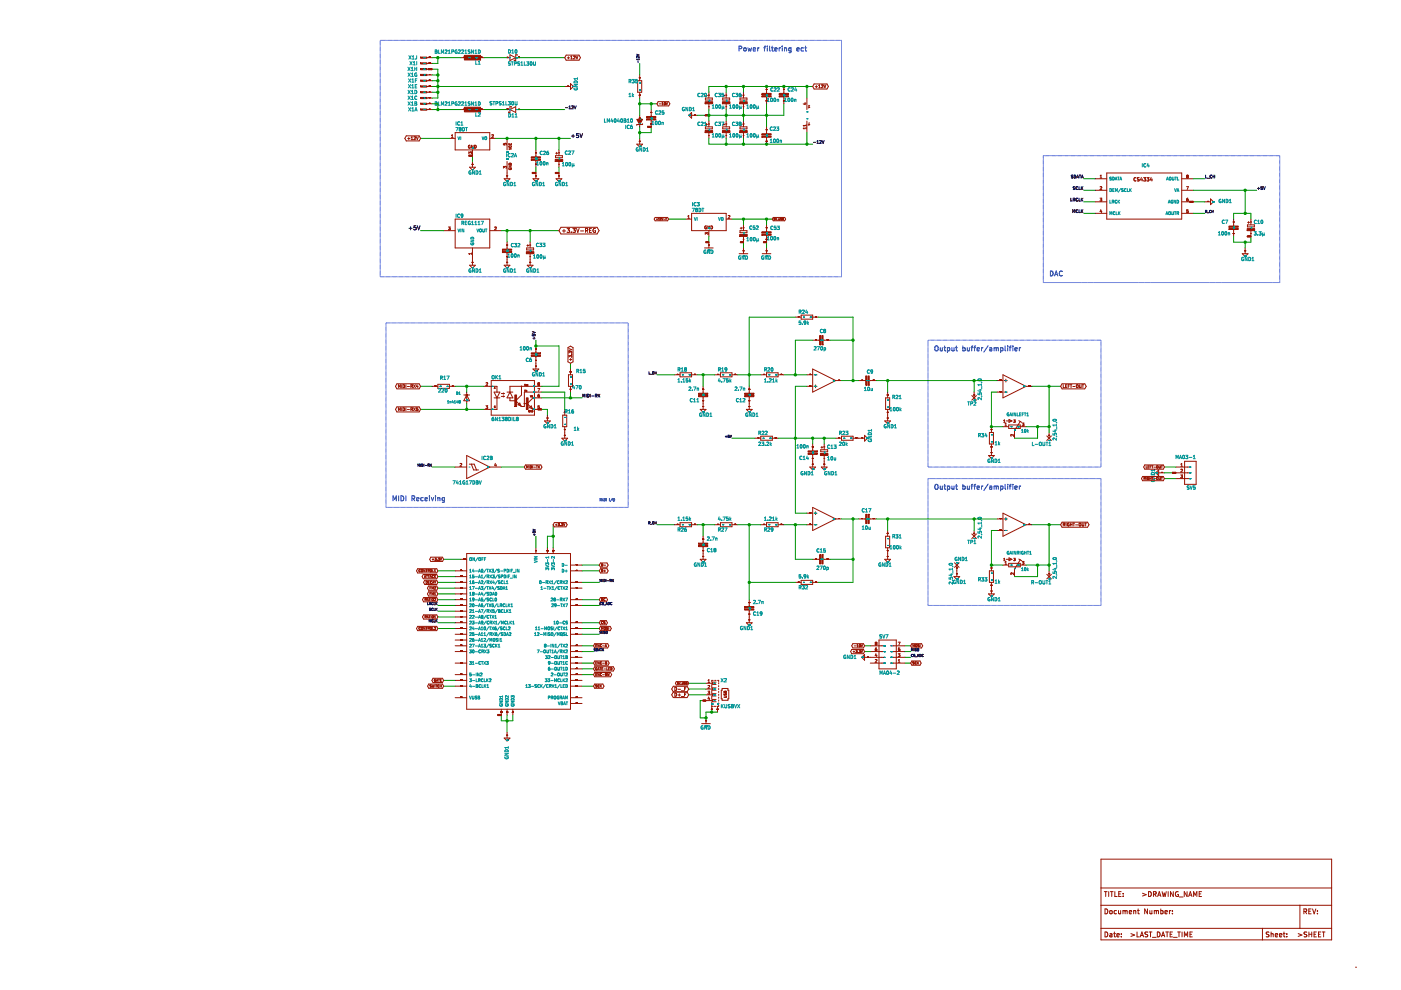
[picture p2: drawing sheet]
<svg xmlns="http://www.w3.org/2000/svg" width="297mm" height="210mm" viewBox="0 0 297 210" stroke-linecap="round" stroke-linejoin="round" font-family="sans-serif">
<path d="M4.8 0h292.3v209.9h-292.3z" fill-rule="evenodd" fill="#fff" stroke="#fff" stroke-width=".21"/>
<g fill="none" stroke="#981200" stroke-width=".21">
<path d="M90.4 17.1h1.2M90.4 18.3h1.2M90.4 19.6h1.2M90.4 12.2h1.2M90.4 13.4h1.2M90.4 14.7h1.2M90.4 15.9h1.2M90.9 14.5h.7v.2v.1h-.7zM91 17h.1M91 12.1h.1M91 13.4h.1M91 14.6h.1"/>
<path d="M91 15.8h.1M91 18.3h.1M91 19.5h.1M91 14.7h.1M91.1 14.7h.1M91.1 14.6h.1M91.1 14.6v.1M91.2 14.6v.1M91.3 14.6v.1zM91.3 14.6h.1M91.4 14.6l.1 .1M97.7 12.2h1.2"/>
<path d="M98.3 12.1h.1M101.4 12.2h1.2M102 12.1h.1M107.5 12.2h.1M107.5 12.1h.1M107.5 12.2h.6M108.1 11.6l1.2 .6-1.2 .6zM109.3 12.2h.7M109.6 11.7v-.1h-.3v1.2h-.3v-.1M110 12.2h.1M110 12.1h.1M119.7 18.3h1.3"/>
<path d="M120 11.7h2.8l.3 .5-.3 .6h-2.8l-.3-.6zM120.3 12.3h.5M120.3 18.3h.1M120.5 12v.5M121 17.7l.6 .6-.6 .6zM121 12.5h.4M121 12.1l.2-.2v.6M121.6 11.9h.2l.1 .2-.3 .4h.3M122.1 11.9l.2 .6 .2-.6M135.2 17.1h.9v2.5h-.9zM135.5 16.5h.1M135.6 15.9v1.2"/>
<path d="M135.6 19.6v1.2M150.3 19.6v1.2M154 19.6v1.2M157.6 19.6v1.2M162.4 18.9h.1M162.5 18.3v1.5M166.1 18.9h.1M166.2 18.3v1.5M172.6 17.8h2.7l.3 .5-.3 .6h-2.7l-.3-.6zM172.9 18.4h.4M173.1 18.1v.5M173.6 18.6h.3"/>
<path d="M173.6 18.2l.2-.2v.6M174.2 18.1l.2-.1 .1 .2-.4 .4h.4M174.7 18l.2 .6 .2-.6M86.1 28.8h2.8l.3 .5-.3 .6h-2.8l-.3-.6zM86.4 29.4h.5M86.7 29.1v.5M87.2 29.6h.3M87.2 29.2l.1-.2v.6M87.8 29h.2l.1 .2-.4 .4h.4M87.8 29v.1M88.3 29l.2 .6 .2-.6M90.4 20.8h1.2"/>
<path d="M90.4 23.2h1.2M90.4 22h1.2M91 20.7h.1M91 21.9h.1M91 23.1h.1M95.3 29.3h1.2M95.7 29.2h.4M95.7 28.7l.2-.1v.6M96.5 28.1h7.3v3.7h-7.3zM97.7 23.2h1.2M98.3 23.1h.1M99.4 32.6v-.4l.2 .2 .3-.2 .1 .4"/>
<path d="M99.4 32.9h.7l.1 .1-.1 .1h-.7zM99.6 35.5h1.2l-.6 .6zM99.6 33h.1M99.6 32.9h.1M99.6 32.9v.1M99.7 33h.1M99.7 30.8a.28 .28 0 0 0-.4 .3 .28 .28 0 0 0 .4 .3l-.1-.2M99.7 32.9h.1M99.8 32.9l-.1 .2M99.9 32.9v.2zM99.9 32.9h.1M100 33v.1"/>
<path d="M100 33.1h.1M100.1 34.8h.1M100.2 31.8v1.2M100.2 34.2v1.3M100.3 30.8v.6l-.3-.6v.6M100.6 30.8a.32 .32 0 0 1 .4 .3 .32 .32 0 0 1-.4 .3zM101.4 23.2h1.2M102 23.1h.1M103.8 29.3h1.3M104.6 28.6h-.3M104.6 28.6h.1M104.6 28.6v.2l-.4 .4h.4"/>
<path d="M106.7 30.4v.3h.3v-.3M106.7 35.6v-.3l.3 .2 .2-.2 .1 .3M106.9 37.9h1.2l-.6 .6zM107 30.4h.3v.3M107 30.4h.1M107.4 37.3h.1M107.5 23.2h.1M107.5 23.1h.1M107.5 29.3v2.5M107.5 34.2v3.7M107.5 23.2h.6M107.9 35.1h.5l-.5 .3h.5"/>
<path d="M107.9 31.4l.5 .2-.5 .1M107.9 35.7a.23 .23 0 0 0 .3 .3 .23 .23 0 0 0 .2-.4l-.2 .1M107.9 34.7l.1-.1a.27 .27 0 0 1 .3 0 .27 .27 0 0 1 .1 .3h-.5zM107.9 30.4a.23 .23 0 0 0 .3 .3 .23 .23 0 0 0 .2-.3M107.9 30.9v.1a.23 .23 0 0 0 .3 .3 .23 .23 0 0 0 .2-.4M108.1 23.2l1.2-.6v1.2zM108.4 22.7v-.1h-.3v1.2h-.3v-.1M109.3 23.2h.7M110 23.2h.1M110 23.1h.1M112.9 36.6h.7v.1v.1h-.7zM113 37.9h1.2l-.6 .6z"/>
<path d="M113 36.7h.1M113.1 36.6v.1M113.1 36.6l-.1 .1M113.1 36.7h.1M113.1 36.6h.1M113.3 36.6l-.1 .1M113.3 36.6l.1 .1zM113.3 36.7h.1M113.4 36.6v.1M113.5 37.3h.1M113.5 32.4h.1M113.5 34.8h.1"/>
<path d="M113.6 31.8v1.5M113.6 34v1.5M113.6 36.7v1.2M117.8 33h1.4v.4h-1.4zM117.8 36.6h.6l.1 .1-.1 .1h-.6zM117.8 32.5h.4M117.9 37.9h1.2l-.6 .6zM117.9 36.7h.1M117.9 36.6v.1M118 36.7h.1M118 36.6h-.1M118 36.6h.1"/>
<path d="M118 32.3v.4M118.1 36.6v.1M118.2 36.6v.1zM118.2 36.6h.1M118.3 36.7h.1M118.3 36.6l.1 .1M118.4 37.3h.1M118.4 32.4h.1M118.4 34.8h.1M118.5 31.8v1.2M118.5 34.2v1.3M118.5 36.7v1.2"/>
<path d="M135 30.6h1.2l-.6 .6zM135.5 26.3h.1M135.5 25.1h.1M135.5 30h.1M135.5 20.2h.1M135.6 24.5v2.4M135.6 29.3v1.3M136.2 26.2v.2h-1.2v.2M137.3 26.8h.7l.1 .1-.1 .1h-.7zM137.5 26.9h.1M137.5 26.8v.1M137.6 26.9h-.1"/>
<path d="M137.6 26.8h.1M137.6 26.8l-.1 .1M137.7 26.8l-.1 .1M137.8 26.8v.1zM137.8 26.9h.1M137.9 26.9h.1M138 23.8h.1M138 26.3h.1M138.1 23.2v1.5M138.1 25.4v1.5M139.5 21.6h2.3l.2 .4-.2 .5h-2.3l-.2-.5zM139.8 22h.3"/>
<path d="M140.3 22.2h.3M140.3 21.9l.2-.2v.5M141 22.2h.1M141.2 21.7l.2 .5 .2-.5M146.6 23.8v1.3l-.6-.6zM146.6 24.5h1.3M147.2 24.4h.1M149.6 26.9h1.4v.4h-1.4zM149.6 20.8h1.4v.4h-1.4zM149.6 24.3h.6l.1 .2-.1 .1h-.6zM149.6 26.4h.4M149.6 20.3h.4"/>
<path d="M149.7 24.4v.1M149.7 24.5h.1M149.8 24.5h.1M149.8 24.4h.1M149.8 24.4h-.1M149.8 20.1v.4M149.8 26.2v.4M149.9 24.4v.1M150 24.4v.1zM150 24.5h.1M150.1 24.4v.1M150.2 26.3h.1"/>
<path d="M150.2 28.7h.1M150.2 20.2h.1M150.2 22.6h.1M150.3 22v1.2M150.3 25.7v1.2M150.3 28.1v1.2M153.2 26.9h1.5v.4h-1.5zM153.2 20.8h1.5v.4h-1.5zM153.3 26.4h.4M153.3 20.3h.4M153.5 20.1v.4M153.5 26.2v.4"/>
<path d="M153.9 26.3h.1M153.9 28.7h.1M153.9 20.2h.1M153.9 22.6h.1M154 22v1.2M154 25.7v1.2M154 28.1v1.2M156.9 26.9h1.5v.4h-1.5zM156.9 20.8h1.5v.4h-1.5zM156.9 26.4h.4M156.9 20.3h.4M157.1 20.1v.4"/>
<path d="M157.1 26.2v.4M157.5 26.3h.1M157.5 28.7h.1M157.5 20.2h.1M157.5 22.6h.1M157.6 22v1.2M157.6 25.7v1.2M157.6 28.1v1.2M162.4 27.5h.1M162.4 30h.1M162.4 21.4h.1M162.5 20.5v1.5"/>
<path d="M162.5 26.9v1.5M162.5 29.1v1.5M166.1 21.4h.1M166.2 20.5v1.5M170.5 21.9h.4M170.7 21.8v.4l-.4-.2M170.9 26.4v.4M170.9 27v.4M170.9 27.2h-.6l.2 .2M170.9 26.6h-.6l.2 .2M171.1 20.8v2.4M171.1 25.7v2.4"/>
<path d="M171.3 22.7l.4 .1-.4 .1M171.3 26.3l.4 .1-.4 .2M171.4 22.4h.3M171.5 22.3v.3M171.5 26v.2M232.2 37.9h2.5M233.2 37.7h.4M233.2 37.3l.2-.2v.6M233.2 39.6h.3l.1 .1-.4 .5h.4M234.7 36.7h15.8v9.8h-15.8zM240.9 37.7a.32 .32 0 0 0-.5 .3 .32 .32 0 0 0 .5 .3M241.1 38.3h.4"/>
<path d="M241.2 37.9v.1M241.2 38l.3 .1v.2M241.5 38.3h.1M241.5 37.7h-.3v.2M242 37.6l-.2 .5h.5M242.2 37.9v.5M242.5 38.3h.3M242.5 37.7h.4l-.2 .2 .2 .1v.3M242.9 38.3h-.1M243.2 37.7h.4l-.2 .2 .2 .1v.3h-.4M243.2 38.3h.1M244.1 37.6l-.2 .5h.4"/>
<path d="M244.2 37.9v.5M250.5 37.9h2.5M251.6 39.6h.4l-.3 .6M251.6 37.3h.1M251.6 37.3l.1 .1M251.6 37.3l.1-.2 .2 .2M251.7 37.4l-.1 .1 .1 .2 .2-.1v-.2M251.7 37.4h.1M251.8 37.4h.1M251.9 37.4h.1M251.9 37.3h.1M251.9 37.3l-.1 .1"/>
<path d="M94.1 48.9h2.4M95.1 48.1h.4l-.3 .3 .3 .2-.4 .1M96.5 46.5h7.3v6.1h-7.3zM99.6 56.2h1.2l-.6 .6zM100 53.8h-.6l.2 .2M100 53.6v.4M100.1 55.6h.1M100.2 52.6v3.6M103.8 48.9h2.5M104.9 48.2l.2-.1 .1 .2-.3 .4h.3M104.9 48.2h.1M106.9 56.2h1.2l-.6 .6z"/>
<path d="M107.4 55.6h.1M107.4 52h.1M107.4 54.4h.1M107.5 51.3v1.5M107.5 53.5v2.7M111.7 52.6h1.4v.4h-1.4zM111.7 52.1h.4M111.8 56.2h1.2l-.6 .6zM111.9 51.9v.4M112.3 55.6h.1M112.3 52h.1M112.3 54.4h.1"/>
<path d="M112.4 51.3v1.3M112.4 53.8v2.4M118.9 48.2h7.7l.4 .7-.4 .7h-7.7l-.4-.7zM119.2 49h.7M119.6 48.6v.7M120.2 48.4h.6l-.3 .4h.2M120.7 48.8h.1M120.7 48.8v.4h-.5M121.1 49.2v.1M121.4 48.4h.6l-.3 .4h.2M121.9 48.8h.1M121.9 48.8v.4h-.5"/>
<path d="M122.2 48.4l.3 .9 .3-.9M123.1 49h.6M124.3 48.9l.3 .4M124.5 48.5l-.4-.1v.9M124.5 48.5h.1M124.5 48.8l-.4 .1M124.6 48.5v.3M124.6 48.8h-.1M125 48.8h.3M125.4 48.4h-.4v.9h.4M126.2 48.5a.39 .39 0 0 0-.5 .4 .39 .39 0 0 0 .6 .3v-.3h-.2M138.9 46.1h2.6l.2 .4-.2 .3h-2.6l-.2-.3z"/>
<path d="M139.2 46.5h.3M139.3 46.3v.3M139.6 46.6h.2M139.6 46.3l.1-.1v.4M140.2 46.3h-.2M140.2 46.3h.1M140.2 46.3l-.2 .3h.2M140.3 46.2l.2 .4 .1-.4M140.7 46.5h.3M141.2 46.4h.1M141.4 46.2h-.2v.4M145.4 46.5h1.2"/>
<path d="M145.8 46.3h.4M145.8 45.9l.2-.2v.6M146.6 45.2h7.4v3.7h-7.4zM149.4 52.6h1.8M149.5 49.7v-.4l.3 .2 .2-.2 .1 .4M149.7 48.3l.1 .2M149.7 51.2h.5l.1 .1-.1 .2h-.5zM149.8 47.9a.29 .29 0 0 0-.4 .3 .29 .29 0 0 0 .4 .3M149.8 48.5h.1M149.8 51.3h.1M149.9 51.3h.1M149.9 51.3h-.1"/>
<path d="M150 51.3v.1M150.1 51.3h.1M150.1 51.3l.1 .1M150.2 51.3v.1M150.2 52h.1M150.3 48.9v1.2M150.3 51.3v1.3M150.4 47.9v.6l-.3-.6v.6M150.7 47.9a.32 .32 0 0 1 .4 .3 .32 .32 0 0 1-.4 .3zM154 46.5h1.2M154.4 45.7h.2l.1 .2-.3 .4h.3M154.4 45.7h.1"/>
<path d="M156.7 53.8h1.8M156.9 48.9h1.5v.4h-1.5zM156.9 48.4h.4M157 51.2h.6v.1v.2h-.6zM157.1 48.2v.4M157.2 51.3h.1M157.4 51.3l-.1 .1M157.5 51.3v.1M157.5 51.3h.1M157.5 51.4h.1M157.5 53.2h.1M157.5 48.3h.1"/>
<path d="M157.5 50.7h.1M157.6 47.7v1.2M157.6 50.1v1.2M157.6 52.6v1.2M161.6 53.8h1.8M161.9 51.2h.6v.1v.2h-.6zM162.1 51.3h.1M162.3 51.3l-.1 .1M162.4 51.3v.1M162.4 51.3h.1M162.4 53.2h.1M162.4 48.3h.1"/>
<path d="M162.4 50.7h.1M162.5 47.7v1.4M162.5 49.9v1.4M162.5 52.6v1.2M163.9 46.1h2.5l.2 .4-.2 .3h-2.5l-.2-.3zM164.1 46.6h.1M164.1 46.4h.1M164.1 46.4h.2M164.3 46.2h-.2v.2M164.3 46.4v.1M164.3 46.5l-.2 .1M164.4 46.2l.2 .4 .1-.4"/>
<path d="M164.7 46.7h.3M165.1 46.2v.4M165.1 46.6h.1M165.2 46.6h.1M165.3 46.6h.1M165.3 46.2v.4M165.5 46.3l.2 .2M165.5 46.3h.1M165.6 46.3h.1M165.6 46.3h-.1M165.7 46.6h-.2M165.7 46.5v.1"/>
<path d="M165.9 46.4h.1M166 46.4l.1 .2M166.1 46.4h-.1M166.1 46.3l-.2-.1v.4h.2M166.1 46.3h.1M166.1 46.6h.1M166.1 46.3v.1M232.2 40.3h2.5M232.2 42.8h2.5M232.2 45.2h2.5M233.2 42h.4l-.2 .3h.1M233.4 44.4l-.2 .5h.4"/>
<path d="M233.5 42.3h.1M233.5 44.7v.4M233.6 42.3l-.1 .3h-.3M250.5 40.3h2.5M250.5 42.8h2.5M250.5 45.2h2.5M251.9 42l-.3 .2v.4h.3v-.3M251.9 42.3l-.3 .1M251.9 44.7v.1M251.9 42.3h.1M251.9 44.5h-.3v.3l.3-.1M251.9 44.8v.3l-.3-.1"/>
<path d="M252.3 42.7h.6l.1 .1-.1 .1h-.6zM252.4 42.8h.1M252.4 42.7v.1M252.5 42.7h-.1M252.5 42.7h.1M252.5 42.8h.1M252.6 42.7v.1M252.7 42.7h.1M252.7 42.7v.1M252.7 42.8h.1M252.8 42.8h.1M255.4 42.8h1.3"/>
<path d="M256 42.7h.1M256.7 42.2l.6 .6-.6 .6zM261.5 47.1h.1M261.5 49.5h.1M261.5 46.5v1.4M261.5 48.7v1.4M263.4 53.8h1.2l-.6 .6zM263.9 53.2h.1M264 52.6v1.2M264.5 47.7h1.5v.4h-1.5zM264.5 50h.7v.1v.1h-.7zM264.5 47.2h.4"/>
<path d="M264.6 50.1h.1M264.7 50.2h.1M264.7 50.1h.1M264.7 50.1v.1M264.7 47v.4M264.8 50.1v.1M264.9 50.1h.1M264.9 50.1v.1l.1-.1M265 50.1v.1M265.1 47.1h.1M265.1 49.5h.1M265.2 46.5v1.2"/>
<path d="M265.2 48.9v1.2M113 78.2h1.2l-.6 .7zM113.5 76.4h.1M113.5 74h.1M113.5 77.6h.1M113.6 73.4v1.4M113.6 75.6v2.6M120.4 73.7l.6-.3 .5 .3v3l-.5 .3-.6-.3zM120.5 79.5h.9v2.4h-.9zM120.6 74.9v-.4l.2 .2 .1-.2h.3v.4M120.6 73.9l.6 .2-.6 .2M120.8 76.2h.4"/>
<path d="M120.9 78.9h.1M120.9 75.4l-.1 .2-.2-.2v.3M120.9 75.4h.1M120.9 75.4h.3v.3M121 78.2v1.3M121 76v.5M121.2 75.1h.1M143 79.5h1.2M143.6 79.4h.1M144.2 79h2.4v.9h-2.4zM146.6 79.5h1.3M147.2 79.4h.1"/>
<path d="M151.5 79.5h1.2M152.1 79.4h.1M152.7 79h2.5v.9h-2.5zM155.2 79.5h1.2M155.8 79.4h.1M161.3 79.5h1.2M161.9 79.4h.1M162.5 79h2.5v.9h-2.5zM165 79.5h1.2M165.6 79.4h.1M168.6 67.2h1.3M169.2 67.2h.1"/>
<path d="M169.9 66.8h2.4v.9h-2.4zM171.1 79.5h1.2M171.7 79.4h.1M172.3 72.1h1.5M172.3 78.2l4.9 2.5-4.9 2.4zM172.3 67.2h1.2M172.6 79.5h.6M172.9 72h.1M172.9 67.2h.1M174.5 72.1h1.5M175.4 72h.1M212.6 79.5l4.9 2.4-4.9 2.5z"/>
<path d="M84.2 86.3h4.7l.3 .5-.3 .5h-4.7l-.3-.5zM84.2 81.4h4.7l.3 .5-.3 .5h-4.7l-.3-.5zM84.5 82.2v-.6l.2 .4 .2-.4v.6M84.5 87.1v-.6l.2 .4 .2-.4v.6M85.2 81.6v.6M85.2 86.5v.6M85.5 86.5a.31 .31 0 0 1 .3 .3 .31 .31 0 0 1-.3 .3zM85.5 81.6a.31 .31 0 0 1 .3 .3 .31 .31 0 0 1-.3 .3zM86.1 81.6v.6M86.1 86.5v.6M86.4 86.8h.4M86.4 81.9h.4"/>
<path d="M87.1 81.9h.3v-.3h-.3v.6M87.1 86.8h.3v-.3h-.3v.6M87.3 86.8l.2 .3M87.3 81.9l.2 .3M87.7 86.5l.4 .6M87.7 81.6l.4 .6M88.1 86.5l-.4 .6M88.1 81.6l-.4 .6M88.4 81.5l-.1 .5h.4M88.6 81.8v.4M88.6 86.5h-.3v.3h.3v.2h-.3M91.6 81.9h1.2"/>
<path d="M92.2 81.8h.1M92.8 81.5h2.5v.8h-2.5zM95.3 81.9h1.2M95.9 81.8h.1M96.5 99h2.4M97.5 98.3h.3l.1 .1-.4 .5h.4M98.3 83.7h1.3M98.9 85h.1M98.9 83.7h.1M98.9 83.1v2.5M98.9 96.6l4.9 2.4-4.9 2.5zM98.9 83.7l.7 1.3h-1.3z"/>
<path d="M99.5 98.4h1l.5 1.2M99.9 98.4l.5 1.2h1.1M102.6 81.9h2.8v1.2M103 86h.4l-.2 .3 .2 .2-.4 .1M103.3 81.2h-.3M103.3 81.2h.1M103.4 81.2v.2l-.4 .4h.4M103.8 99h2.5M104.1 80.7h9.2v7.3h-9.2zM104.8 84.4h1.2M104.8 83.1h1.2l-.6 1.3zM104.8 82.4l.1-.3 .1 .3"/>
<path d="M104.8 82.3h.2M104.8 86.4h.1M104.8 86.2v.2M104.9 86.4h.1M104.9 86.1l-.1 .1M104.9 86.1h.1M105 86.1h.1M105 86.4h.1M105 98.2l-.1 .5h.4M105.2 98.5v.4M105.4 84.4v2.4h-2.8M106.3 84.1h.6"/>
<path d="M106.3 83.4h.6M106.7 83.9l.2 .2M106.7 83.3l.2 .1M106.9 84.1l-.2 .1M106.9 83.4l-.2 .2M107.5 83.1h1.2M108.1 84.4v.6h1.2M108.1 83.1l.6 1.3h-1.2zM109.8 85.8l.4-.3 .2 .6zM110.6 81.9v1.8l-1.3 1.3M111.2 85.6h.6M111.2 81.5l.1 .3 .1-.3"/>
<path d="M111.2 82.7l.1 .3 .1-.3M111.4 98.6h3.3l.2 .4-.2 .5h-3.3l-.2-.5zM111.5 81.7v.1M111.5 81.8h.2M111.5 82.7v.3h.2M111.5 82.8h.2M111.6 99.2v-.4l.2 .3 .2-.3v.4M111.7 81.6l-.2 .1M111.7 82.8h.1M111.7 82.8v.2M111.7 83h.1M111.8 85.6l1.2 1.2h1.8"/>
<path d="M111.8 81.6l.1 .2M111.8 81.6h.1M111.9 81.6h.1M111.9 81.8h.1M112.1 87.1l.1 .3M112.1 87.1h.1M112.2 87.4h.1M112.2 98.8v.4M112.2 87.2v.2M112.2 87l-.1 .1M112.2 87h.1M112.3 86.4l.3-.3 .3 .6z"/>
<path d="M112.4 83.8l.1 .4 .1-.4M112.4 98.8a.25 .25 0 0 1 .3 .2 .25 .25 0 0 1-.3 .2zM112.6 87v.4l-.2-.4v.4M112.7 84.1h.1M112.8 84.1h.1M112.8 87l.2 .2-.1 .2zM112.8 84.1v.1M112.9 84l-.2 .1M112.9 84h.1M112.9 84v.1M112.9 84.1l-.1 .1M112.9 84.1h.1"/>
<path d="M112.9 98.8v.4M112.9 87.1h.1M113.2 99.1h.3M113.7 98.8h.3M113.8 98.8v.4M114 82.4h.4l-.2 .6M114 83.9h.4l-.1 .3h-.2zM114 86.6h.1M114.1 83.9h-.1M114.1 98.8l.3 .4M114.1 86.7v.2h.7v-.1M114.1 86.7h.7v.1"/>
<path d="M114.2 81.4l-.2-.1 .2-.2 .2 .2-.1 .1M114.2 81.4l-.2 .1 .2 .3 .2-.2-.1-.2M114.2 81.4h.1M114.3 86.8h.1M114.3 86.7h.1M114.3 86.7v.1M114.3 83.6l-.3 .3M114.4 86.8h.1M114.4 86h-.3l-.1 .3h.3l.1 .2M114.4 86.6h-.1M114.4 86.5v.1M114.4 98.8l-.3 .4"/>
<path d="M114.5 86.7l-.1 .2M114.5 86.7h.1M114.5 86.7l.1 .2zM114.6 86.8v.1M114.8 81.9h-6.7v1.2M114.8 84.4h-1.8l-1.2 1.2M114.8 83.1h-3.6v3.1h-.6l-1.3-1.2M115.5 89.2h1.2l-.6 .7zM116 88.6h.1M116.1 88v1.2M119.1 92.9h1.2l-.6 .6zM119.3 88h.9v2.5h-.9z"/>
<path d="M119.6 91.1h.1M119.6 87.4h.1M119.6 92.3h.1M119.7 86.8v1.2M119.7 90.5v2.4M120.9 82.5h.1M121 81.9v1.2M148.5 86.8h1.2l-.6 .6zM149 85h.1M149 82.5h.1M149 86.2h.1M149.1 81.9v1.5"/>
<path d="M149.1 84.1v2.7M158.2 86.8h1.3l-.6 .6zM158.8 85h.1M158.8 82.5h.1M158.8 86.2h.1M158.9 81.9v1.5M158.9 84.1v2.7M160.1 92.9h1.2M160.7 92.8h.1M161.3 92.5h2.4v.8h-2.4zM163.7 92.9h1.3M164.4 92.8h.1"/>
<path d="M171.1 81.9h1.2M171.7 81.8h.1M171.7 99h1.2l-.6 .6zM172.2 98.4h.1M172.2 97.2h.1M172.2 94.7h.1M172.3 94.1v1.5M172.3 96.3v2.7M172.6 81.9h.6M172.9 81.6v.6M174 95.4h1.5v.4h-1.5zM174.1 94.8h.4"/>
<path d="M174.1 99h1.3l-.7 .6zM174.3 94.7v.3M174.7 98.4h.1M174.7 94.7h.1M174.7 97.2h.1M174.7 94.1v1.3M174.7 96.6v2.4M177.2 92.9h1.2M177.2 80.7h1.2M177.8 80.6h.1M177.8 92.8h.1M178.4 92.5h2.5v.8h-2.5z"/>
<path d="M180.9 92.9h2.4M181.5 92.8h.1M182.1 80.7h1.4M182.7 80.6h.1M182.7 92.8h.1M183.3 92.3l.6 .6-.6 .6zM184.3 80.7h1.5M185.1 80.6h.1M187.6 89.2h1.2l-.6 .7zM187.8 84.4h.8v2.4h-.8zM188.1 88.6h.1M188.1 87.4h.1"/>
<path d="M188.1 83.7h.1M188.2 83.1v1.3M188.2 86.8v2.4M206 83.9l1 .9M206.4 83.7h.1M206.5 83.1v1.3M207 83.9l-1 .9M209.6 96.6h1.2l-.6 .6zM209.8 91.7h.8v2.4h-.8zM210.1 96h.1M210.1 91.1h.1M210.1 94.7h.1"/>
<path d="M210.2 90.5v1.2M210.2 94.1v2.5M211.4 80.7h1.2M211.4 83.1h1.2M212 80.6h.1M212 83h.1M212.6 90.5h1.3M212.8 89.2l.2-.2v.5M212.8 89.5h.3M213 80.7h.6M213 83.1h.6M213.1 89.9l.2-.2v.6"/>
<path d="M213.1 90.3h.3M213.3 80.4v.6M213.3 89.2h1.2M213.9 90.1h2.4v.7h-2.4zM213.9 88.9l.6 .3-.6 .4zM214.9 89h.3l-.1 .2h.1M214.9 92.1v.4l-.4-.4-.2 .1 .1 .3M215.2 89.2v.1M215.2 89.3v.2h-.3M216 89.2l.6 .4M216.3 90.5h1.2M216.3 89.4l-1.2 1.9v1.6"/>
<path d="M216.7 89.7h.4l-.2 .2 .2 .2v.1M216.7 90.2v.1M216.7 90.3h.3M217.1 90.2l-.1 .1M217.5 81.9h1.3M218.1 81.8h.1M221.9 92.4l1 1M222.3 92.3h.1M222.4 91.7v1.2M222.9 92.4l-1 1M225.2 81.4h4.8l.3 .5-.3 .5h-4.8l-.3-.5zM225.4 81.6v.6h.3"/>
<path d="M225.9 81.9h.2M226.2 81.6h-.3v.6h.3M226.5 81.9h.2M226.8 81.6h-.3v.6M226.9 81.6h.4M227.1 81.6v.6M227.5 81.9h.4M228.2 81.7h.4l-.1 .5-.3-.1zM228.9 81.6l.1 .6 .2-.1v-.5M229.4 81.6h.4M229.6 81.6v.6M242.7 98.6h3.9l.3 .4-.3 .5h-3.9l-.2-.5z"/>
<path d="M243 98.8v.4h.2M243.4 99h.2M243.6 98.8h-.2v.4h.2M243.8 99h.2M244.1 98.8h-.3v.4M244.2 98.8h.3M244.3 98.8v.4M244.6 99.1h.4M245.3 99.2h.1M245.7 99.6v1.3l-.7-.7zM245.8 98.8v.4l.2-.1v-.3M246.2 98.8h.3"/>
<path d="M246.3 98.8v.4M249.3 99h3.1M250.4 98.9h.3M250.4 98.4l.1-.1v.6M250.4 99.5h.2l.1 .2-.4 .4h.4M251.2 97.8h2.4v4.9h-2.4zM91.3 118.1h2.5l.3 .5-.3 .4h-2.5l-.2-.4zM91.6 118.6h.4M91.8 118.4v.4M92.2 118.3h.3l-.2 .2 .2 .1M92.2 118.8h.1M92.5 118.6h.1"/>
<path d="M92.5 118.6l-.1 .2h-.2M92.7 118.8h.1M92.9 118.3h.3l-.2 .2 .2 .1M93.2 118.6h.1M93.2 118.6l-.1 .2h-.2M93.3 118.3l.2 .5 .2-.5M97.7 118.6h1.2M98.3 118.5h.1M98.9 117.4h22.1v33h-22.1zM113.5 116.8h.1M113.6 116.1v1.3M116 116.8h.1"/>
<path d="M116.1 116.1v1.3M117.2 116.8h.1M117.3 116.1v1.3M117.5 110.8h2.5l.2 .5-.2 .4h-2.5l-.2-.4zM117.8 111.3h.3M117.9 111.1v.4M118.3 111h.3l-.2 .2h.2M118.3 111.4h.1M118.3 111.4l.1 .1M118.6 111.2h.1M118.6 111.2v.2l-.2 .1M118.8 111.4h.1"/>
<path d="M119 111h.3l-.2 .2 .2 .1v.1h-.3M119.5 111l.1 .5 .2-.5M121 119.8h2.4M122.2 119.7h.1M127.3 119.4h1.4l.2 .4-.2 .5h-1.4l-.2-.5zM127.5 119.5a.25 .25 0 0 1 .3 .3 .25 .25 0 0 1-.3 .2zM127.7 119.6h.1M128 119.8h.4M143 111.3h1.2M143.6 111.2h.1M144.2 110.8h2.4v.9h-2.4zM146.6 111.3h1.3"/>
<path d="M147.2 111.2h.1M148.5 118.6h1.2l-.6 .6zM149 118h.1M149 116.8h.1M149 114.3h.1M149.1 113.7v1.5M149.1 115.9v2.7M151.5 111.3h1.2M152.1 111.2h.1M152.7 110.8h2.5v.9h-2.5zM155.2 111.3h1.2M155.8 111.2h.1"/>
<path d="M161.3 111.3h1.2M161.9 111.2h.1M162.5 110.8h2.5v.9h-2.5zM165 111.3h1.2M165.6 111.2h.1M171.1 111.3h1.2M171.1 108.8h1.2M171.7 108.7h.1M171.7 111.2h.1M172.3 118.6h1.5M172.3 107.6l4.9 2.4-4.9 2.5zM172.6 111.3h.6"/>
<path d="M172.6 108.8h.6M172.9 118.5h.1M172.9 108.5v.6M174.5 118.6h1.5M175.4 118.5h.1M177.2 110h1.2M177.8 109.9h.1M182.1 110h1.4M182.7 109.9h.1M184.3 110h1.5M185.1 109.9h.1M187.6 118.6h1.2l-.6 .6z"/>
<path d="M187.8 113.7h.8v2.4h-.8zM188.1 118h.1M188.1 116.8h.1M188.1 113.1h.1M188.2 112.5v1.2M188.2 116.1v2.5M202.4 119.3l1 1M202.9 119.8v2.5M203.4 119.3l-1 1M206 113.2l1 1M206.4 113.1h.1M206.5 112.5v1.2"/>
<path d="M207 113.2l-1 1M210.2 119.8v1.2M211.4 112.5h1.2M211.4 110h1.2M212 109.9h.1M212 112.4h.1M212.6 119.8h1.3M212.6 108.8l4.9 2.5-4.9 2.4zM212.8 118.9h.3M212.8 118.5l.2-.1v.5M213 112.5h.6M213 110h.6"/>
<path d="M213.1 119.7h.3M213.1 119.2l.2-.2v.7M213.3 109.7v.6M213.3 118.6h1.2M213.9 119.4h2.4v.8h-2.4zM213.9 118.3l.6 .3-.6 .3zM214.9 118.4h.3l-.1 .2 .1 .2M214.9 118.8v.1M214.9 118.9h.3M215.2 118.8v.1M216 118.5l.6 .4M216.3 119.8h1.2"/>
<path d="M216.3 118.7l-1.2 1.9v1.7M216.7 119h.4l-.2 .3h.1M217 119.3h.1M217.1 119.3l-.1 .3h-.3M217.5 111.3h1.3M218.1 111.2h.1M225.2 110.7h5.4l.3 .6-.3 .5h-5.4l-.3-.5zM225.4 111.2h.4v-.2l-.4-.1v.6M225.6 111.2l.2 .3M226 110.9v.6M226.6 110.9a.27 .27 0 0 0-.3 .3 .27 .27 0 0 0 .4 .3l-.1-.2M226.9 111.2h.4"/>
<path d="M226.9 110.9v.6M227.3 110.9v.6M227.5 110.9h.3M227.7 110.9v.6M228.1 111.3h.4M228.8 111h.4l-.1 .5-.3-.1zM229.4 110.9l.2 .6 .2-.1v-.5M230 110.9h.3M230.2 110.9v.6M242.3 101h4.3l.3 .5-.3 .4h-4.3l-.3-.4zM242.5 101.5l.3-.1v-.2h-.3v.5M242.6 101.5l.2 .2"/>
<path d="M243 101.2v.5M243.5 101.2a.22 .22 0 0 0-.3 .3 .22 .22 0 0 0 .3 .1l-.1-.1M243.7 101.4h.3M243.7 101.2v.5M244 101.2v.5M244.2 101.2h.3M244.3 101.2v.5M244.6 101.5h.4M245.7 100.2h1.2M245.8 101.2v.4l.2 .1M246 101.6v.1M246 101.2v.4"/>
<path d="M246.2 101.2h.3M246.3 100.2h.1M246.3 101.2v.5M248.6 100.1h.7v.1v.2h-.7zM248.8 100.2v.1M248.8 100.3h.1M248.8 100.2h.1M249 100.2l-.2 .1M249.1 100.2v.1M249.1 100.2h.1M249.1 100.3h.1M249.3 100.2h3.1"/>
<path d="M249.3 101.5h3.1M250.3 100.7h.4l-.2 .2 .2 .1M250.7 101h.1M250.7 101v.3h-.4M88.6 120.6h4l.2 .4-.2 .5h-4l-.3-.5zM88.6 132.8h4l.2 .5-.2 .4h-4l-.3-.4zM89.1 120.8a.23 .23 0 0 0-.3 .2 .23 .23 0 0 0 .3 .2M89.1 120.8h.1M89.1 133a.22 .22 0 0 0-.3 .2 .22 .22 0 0 0 .3 .2M89.1 121.2h.1M89.7 121.8h2.9l.2 .5-.2 .4h-2.9l-.2-.4zM89.8 126.7h2.8l.2 .4-.2 .5h-2.8l-.2-.5z"/>
<path d="M89.8 130.4h2.8l.2 .4-.2 .5h-2.8l-.2-.5zM90 122.5l.1-.5 .2 .5M90 122.3h.2M90 123h2.6l.2 .5-.2 .4h-2.6l-.2-.4zM90.1 127.1h.2l.1-.2h-.3v.5M90.1 120.8v.5l-.3-.5v.5M90.1 133v.5l-.3-.5v.5M90.2 127.1l.2 .3M90.2 130.8l.2 .2M90.3 133h.3M90.3 120.8h.3M90.3 123.2a.25 .25 0 0 1 .3 .3 .25 .25 0 0 1-.3 .2z"/>
<path d="M90.4 130.6l-.3-.1v.5M90.4 130.6h.1M90.4 130.6l-.3 .2M90.4 122h.3M90.4 120.8v.5M90.4 133v.5M90.5 122v.5M90.5 127.4l.2-.5 .1 .5M90.5 131l.2-.5 .1 .5M90.6 127.2h.2M90.6 130.9h.2M90.7 133.2h.3v-.2h-.3v.5"/>
<path d="M90.7 121h.3v-.2h-.3v.5M90.8 122h.2M90.8 123.4h.2M90.8 133.2l.2 .3M90.8 121l.2 .3M90.9 124.2h1.7l.2 .5-.2 .5h-1.7l-.3-.5zM90.9 125.5h1.7l.2 .4-.2 .5h-1.7l-.3-.5zM90.9 122v.5M90.9 126.9h.3M90.9 130.5h.3M91.1 123.2h-.3v.5h.3M91.1 126.9v.5"/>
<path d="M91.1 130.5v.5M91.1 122.5l.2-.5 .2 .5M91.1 124.7h.2M91.1 125.9h.2M91.2 122.3h.2M91.2 133.1h.3l-.1 .4-.2-.1zM91.4 124.4h-.3v.5M91.4 125.7h-.3v.4M91.4 126.9v.5M91.4 130.5v.5M91.5 123.2a.23 .23 0 0 0-.3 .3 .23 .23 0 0 0 .3 .2M91.5 123.2h.1"/>
<path d="M91.5 123.6v.1M91.6 124.9v-.5l.1 .4 .2-.4v.5M91.6 126.1v-.4l.1 .3 .2-.3v.4M91.7 123.7l.1-.5 .2 .5M91.7 133v.5h.3M91.7 120.8v.5h.3M91.7 123.6h.3M91.9 122a.22 .22 0 0 0-.3 .2 .22 .22 0 0 0 .3 .2M92.1 133l.3 .1-.3 .4h.3M92.1 124.5l.3 .1-.3 .3h.3M92.1 126.9l.3 .1-.3 .4h.3M92.1 125.8l.1-.1v.4"/>
<path d="M92.1 130.7l.1-.2v.5M92.1 121.3h.3M92.1 122v.5M92.1 123.2l.2 .3M92.1 126.1h.3M92.1 131h.3M92.2 120.9h-.1M92.2 122.2l.2 .3M92.2 120.8v.5M92.2 120.8v.1M92.3 123.5v.2M92.4 122l-.3 .3"/>
<path d="M92.4 123.2l-.1 .3M96.5 135.7h2.4M96.5 138.1h2.4M96.5 136.9h2.4M96.5 122.3h2.4M96.5 123.5h2.4M96.5 124.7h2.4M96.5 132h2.4M96.5 133.3h2.4M96.5 134.5h2.4M96.5 121h2.4M96.5 125.9h2.4"/>
<path d="M96.5 127.1h2.4M96.5 128.4h2.4M96.5 129.6h2.4M96.5 130.8h2.4M97.7 120.9h.1M97.7 122.2h.1M97.7 123.4h.1M97.7 124.6h.1M97.7 125.8h.1M97.7 127.1h.1M97.7 128.3h.1M97.7 129.5h.1"/>
<path d="M97.7 130.7h.1M97.7 132h.1M97.7 133.2h.1M97.7 134.4h.1M97.7 135.6h.1M97.7 136.8h.1M97.7 138.1h.1M121 139.4h2.4M121 138.1h2.4M121 136.9h2.4M121 123.5h2.4M121 124.7h2.4"/>
<path d="M121 132h2.4M121 133.3h2.4M121 134.5h2.4M121 121h2.4M121 127.1h2.4M121 128.4h2.4M122.2 123.4h.1M122.2 124.6h.1M122.2 132h.1M122.2 133.2h.1M122.2 134.4h.1M122.2 127.1h.1"/>
<path d="M122.2 128.3h.1M122.2 139.3h.1M122.2 138.1h.1M122.2 136.8h.1M122.2 120.9h.1M126.1 136.5h2.7l.3 .4-.3 .5h-2.7l-.3-.5zM126.3 136.9h.2M126.5 136.7h-.2v.4h.2M127 136.7v.4l-.3-.4v.4M127.3 120.6h1.4l.2 .4-.2 .5h-1.4l-.2-.5zM127.3 132.8h2.1l.2 .5-.2 .4h-2.1l-.2-.4zM127.3 126.7h1.3l.2 .4-.2 .5h-1.3l-.2-.5z"/>
<path d="M127.3 131.6h1.2l.3 .4-.3 .5h-1.2l-.2-.5zM127.4 136.7l-.2 .2 .2 .2M127.4 136.7h.1M127.4 137.1h.1M127.5 136.7h.1M127.5 137.1h-.1M127.5 120.8a.25 .25 0 0 1 .3 .2 .25 .25 0 0 1-.3 .3zM127.5 126.9a.25 .25 0 0 1 .3 .2 .25 .25 0 0 1-.3 .3zM127.5 133.5v-.5l.2 .3 .2-.3v.5M127.5 137.1h.1M127.8 137h.3M127.8 127.3h-.1"/>
<path d="M127.8 131.8a.22 .22 0 0 0-.3 .2 .22 .22 0 0 0 .3 .2M128 131.9h.1M128 131.9l.3 .2-.3 .1M128 121.1h.4M128.1 133.5h.1M128.1 133v.5M128.2 133l.2 .1v.3l-.2 .1M128.2 133h-.1M128.2 120.9v.4M128.3 131.8l-.3 .1M128.3 137.1l.1-.4 .2 .4M128.3 126.9a.22 .22 0 0 0-.3 .2 .22 .22 0 0 0 .3 .2"/>
<path d="M128.3 137h.3M128.6 133.1v.1M128.6 133.2l.2 .1M128.8 133.3h.1M128.9 133l-.3 .1M128.9 133.3l-.3 .2M129.1 133v.5M158.2 132h1.3l-.6 .6zM158.8 131.4h.1M158.8 130.2h.1M158.8 127.8h.1M158.9 127.1v1.5"/>
<path d="M158.9 129.3v2.7M168.6 123.5h1.3M169.2 123.4h.1M169.9 123.1h2.4v.8h-2.4zM172.3 123.5h1.2M172.9 123.4h.1M180.6 137.7h2.5l.2 .4-.2 .5h-2.5l-.3-.5zM180.8 136.5h2.3l.2 .4-.2 .5h-2.3l-.2-.5zM180.9 138.2h.3M181.1 138v.4M181.1 137h.4M181.4 137.9h.3l-.1 .2 .1 .2"/>
<path d="M181.4 138.3h.1M181.5 138.3h.2M181.7 137.1h.3M181.7 136.8l.1-.1v.4M181.7 138.3h.1M181.9 138.3h.1M182.1 137.9h.3l-.1 .2h.1v.2M182.1 138.3h.3M182.2 136.7a.24 .24 0 0 0-.1 .3 .24 .24 0 0 0 .3 .1M182.2 136.7a.23 .23 0 0 1 .3 .1 .23 .23 0 0 1-.1 .3M182.2 136.7h.1M182.4 137.1h.1"/>
<path d="M182.4 138.3h.1M182.6 136.7l.1 .4 .2-.4M182.6 137.9l.1 .5 .2-.5M182.7 139.4l.6-.6v1.2zM183.3 139.4h4.3M183.9 139.3h.1M184.5 138.1h3.1M184.5 136.9h3.1M185.6 139.9l.2-.1 .1 .2-.4 .4h.4M185.6 136.4l.2-.2 .1 .1-.1 .1M185.6 137.7h.1M185.6 136.4h.1"/>
<path d="M185.6 137.6v.1M185.7 137.4l-.1 .5 .3 .1v-.3l-.3-.1M185.7 136.4l-.1 .1 .1 .3 .2-.1-.1-.3M185.7 137.4h.1M185.7 136.4h.1M185.7 138.6l-.1 .4h.3M185.9 138.8v.4M185.9 137.4h-.2M186.4 135.7h3.6v6.1h-3.6zM188.8 139.4h3.1M188.8 138.1h3.1M188.8 136.9h3.1"/>
<path d="M190.4 138.6h.4l-.2 .2 .2 .1M190.4 136.2h.4l-.2 .6M190.5 140l.1-.2v.6M190.8 138.9h.1M190.8 137.6v.1M190.8 138.9v.3h-.4M190.8 137.7v.3l-.3-.1M190.8 137.4h-.3v.3l.3-.1M193.3 136.5h2.1l.2 .4-.2 .5h-2.1l-.2-.5zM193.6 137.1v-.4l.1 .3 .2-.3v.4M194.3 136.7h.1M194.6 137.1h.2"/>
<path d="M194.6 136.8l.1 .1M194.6 136.7v.1M194.7 136.7h.2M194.7 136.9l.2 .2M194.7 136.7h-.1M194.9 137.1h-.1M195.1 136.7v.4M202.3 122.3h1.2l-.6 .6zM202.8 121.6h.1M202.8 120.4h.1M209.6 125.9h1.2l-.6 .6zM209.8 121h.8v2.5h-.8z"/>
<path d="M210.1 125.3h.1M210.1 120.4h.1M210.1 124.1h.1M210.2 123.5v2.4M214.9 121.5v.3l-.4-.3-.2 .1 .1 .2M221.9 121.8l1 .9M222.3 121.6h.1M222.4 121v1.3M222.9 121.8l-1 .9M90.9 145h2.9l.3 .5-.3 .4h-2.9l-.2-.4zM91.4 145.2l-.2 .1 .2 .3-.2 .1M91.6 145.2l.1 .5 .1-.4 .1 .4 .1-.5"/>
<path d="M91.8 143.8h2l.3 .5-.3 .4h-2l-.2-.4zM92.2 145.2v.5M92.3 144a.22 .22 0 0 0-.2 .2 .22 .22 0 0 0 .3 .2l-.1-.1M92.4 145.2h.3M92.5 145.2v.5M92.5 144.5l.2-.5 .1 .5M92.6 144.3h.2M92.9 144h.3M93 145.2l-.2 .2 .2 .3M93 145.7h.1M93 145.2h.1M93.1 145.7h-.1"/>
<path d="M93.1 145.2v.1M93.1 144v.5M93.1 145.7h.1M93.3 145.2v.5M93.3 145.4h.3M93.4 144.2h.1M93.6 145.2v.5M93.6 144h-.2v.5h.2M96.5 140.6h2.4M96.5 145.5h2.4M96.5 143h2.4M96.5 144.3h2.4"/>
<path d="M96.5 147.9h2.4M97.7 144.2h.1M97.7 140.5h.1M97.7 145.4h.1M97.7 143h.1M97.7 147.8h.1M105.6 151.5h.6l.1 .1-.1 .1h-.6zM105.7 151.6h.1M105.7 151.5v.1M105.8 151.5h.1M105.8 151.5h-.1M105.8 151.6h.1"/>
<path d="M105.9 151.5l-.1 .1M106 151.5v.1M106.1 151.6h.1M106.2 151h.1M106.3 150.4v1.2M106.9 156.5h1.2l-.6 .6zM107.4 155.9h.1M107.4 151h.1M107.5 150.4v1.2M107.5 155.3v1.2M108.6 151h.1M108.7 150.4v1.2"/>
<path d="M121 140.6h2.4M121 141.8h2.4M121 145.5h2.4M121 143h2.4M121 144.3h2.4M121 147.9h2.4M121 149.2h2.4M122.2 145.4h.1M122.2 143h.1M122.2 144.2h.1M122.2 141.7h.1M122.2 140.5h.1"/>
<path d="M122.2 147.8h.1M122.2 149.1h.1M126.1 145h1.7l.3 .5-.3 .4h-1.7l-.3-.4zM126.1 140.1h2.8l.3 .5-.3 .4h-2.8l-.3-.4zM126.1 142.6h3.3l.3 .4-.3 .5h-3.3l-.3-.5zM126.1 141.4h3.9l.3 .4-.3 .5h-3.9l-.3-.5zM126.3 145.7h.2M126.3 140.6h.2M126.3 143h.2M126.4 142h.1M126.5 141.8l.1 .2M126.5 145.5h.1"/>
<path d="M126.5 140.3h-.2v.5h.2M126.5 145.7h.1M126.5 145.5v.2M126.5 142.8h-.2v.5h.2M126.6 145.2l-.3 .1 .2 .2M126.6 141.6a.24 .24 0 0 0-.3 .1 .24 .24 0 0 0 .1 .3M126.6 142h-.1M126.6 142h.1M126.7 142l.2-.5 .2 .5M126.8 141.9h.2M126.9 145.7h.1M126.9 145.2h.1"/>
<path d="M126.9 145.2l-.2 .2 .2 .3M127 145.2h.1M127 145.7h.1M127 140.3v.5l-.3-.5v.5M127 142.8v.5l-.3-.5v.5M127 145.2l.1 .1M127.1 145.7h-.1M127.2 141.5h.2M127.3 140.4l.1 .4M127.3 145.2v.5M127.3 141.5v.5M127.3 140.4h.1"/>
<path d="M127.3 145.4l.2 .3M127.4 140.8h.1M127.4 140.3h.1M127.4 142.8l-.2 .2 .2 .3M127.4 143.3h.1M127.4 142.8h.1M127.4 140.3l-.1 .1M127.5 140.3v.1M127.5 143.2l-.1 .1M127.5 142.8h.1M127.5 140.8h-.1M127.5 140.8h.1"/>
<path d="M127.5 145.2l-.2 .3M127.5 143.2h.1M127.6 141.8h.2M127.8 143.1h.3M127.8 140.6h.3M127.8 141.5h-.2v.5h.2M128 141.8h.4M128.3 143.2h.3M128.4 140.6h.1M128.4 143h.1M128.4 142.8v.2M128.4 142.8h.2"/>
<path d="M128.4 143h.2M128.4 142.8h.1M128.6 143v.1M128.6 140.5l-.1 .1M128.6 140.5v-.1l-.2-.1v.5h.2l-.1-.2M128.6 143.2h.1M128.6 143.1v.1M128.6 140.5h.1M128.6 141.5v.5h.3M128.8 142.8l.1 .5 .1-.4 .1 .4 .1-.5M129 141.8h.2M129.3 141.5h-.3v.5h.3"/>
<path d="M129.5 141.5a.25 .25 0 0 1 .3 .3 .25 .25 0 0 1-.3 .2zM142.8 145.5h2.9l.3 .6-.3 .6h-2.9l-.4-.6zM142.8 146.7h2.9l.3 .6-.3 .6h-2.9l-.4-.6zM143.1 145.7a.35 .35 0 0 1 .4 .4 .35 .35 0 0 1-.4 .3zM143.1 146.9a.35 .35 0 0 1 .4 .4 .35 .35 0 0 1-.4 .3zM143.4 144.5h2.4l.2 .4-.2 .3h-2.4l-.2-.3zM143.6 145h.1M143.8 147.4h.5M143.8 146.1h.5M143.8 144.7h-.2v.1h.2M143.8 144.8v.1M143.8 144.9l-.2 .1"/>
<path d="M144 144.7l.1 .3 .1-.3M144 147.1v.5M144.3 145.1h.3M144.5 147.7h.5M144.5 146.5h.5M144.6 144.7l.1 .3M144.7 145h.1M144.8 145h.1M144.9 144.7l-.1 .3M145 145h.2M145.1 144.8h.1M145.1 144.7v.1"/>
<path d="M145.1 144.7h.2M145.1 144.8l.1 .1M145.1 144.7h.1M145.1 147.3h.3M145.1 146h.3M145.2 145h.1M145.2 144.9h.1M145.3 144.9l-.1 .1M145.4 144.8h.2M145.5 146.9h-.4v.7M145.5 145.7h-.4v.7M145.6 144.8v.1"/>
<path d="M145.6 144.7h-.2v.3h.2M145.6 144.7h.1M145.6 144.8h.1M145.6 144.9h.1M145.6 144.9v.1M145.6 145h.1M145.6 144.7v.1M148.8 153.4h1.8M149.1 148.4h.5l.1 .1-.1 .2h-.5zM149.3 148.5h.1M149.4 148.5v.1M149.6 148.5h.1"/>
<path d="M149.6 148.6h.1M149.6 148.5l-.1 .1M149.6 148.5v.1M149.6 152.8h.1M149.7 152.2v1.2M149.7 148.5h1.4M149.7 147.3h1.4M149.7 146.1h1.4M149.7 144.9h1.4M150.1 146.5h.4l-.2 .3h.1M150.1 144.3l.2-.2v.6M150.1 144.7h.4"/>
<path d="M150.1 145.4l.2-.1 .2 .2-.4 .4h.4M150.3 147.7l-.2 .5h.4M150.4 148v.4M150.4 146.8h.1M150.4 146.8v.3h-.3M150.8 150.4h.1M150.9 149.8h.3M150.9 145.1v.8M150.9 146.3v.8M150.9 147.6v.7M150.9 148.8v2.2M151.2 144.3h-.3v.3"/>
<path d="M151.4 149.8h.4M151.5 144.3h.3M151.8 144.6h-.7v.5h.7M151.8 145.9h-.7v.4h.7M151.8 147.1h-.7v.5h.7M151.8 148.3h-.7v.5h.7M152 150.4h.1M152.1 144.3h.3v.2M152.1 149.8v1.2M152.4 149.5v.3h-.4M152.4 144.8v.2M152.4 145.4v.2"/>
<path d="M152.4 146v.2M152.4 146.6v.2M152.4 147.2v.2M152.4 147.8v.3M152.4 148.4v.3M152.4 149v.3M153.1 146h1.2v.3h.2v1.9h-.2v.3h-1.2v-.3h-.2v-1.9h.2zM153.5 147.6h.5M153.5 147.1l.1 .3 .4-.3M153.7 146.6h-.2v.2h.5v-.2l-.3 .1M153.7 146.6h.1M153.7 146.6v.1"/>
<path d="M153.7 146.7v.1M154 147.8l-.5 .1M154 147.6h.1M154 147.1h.1M154 147.8h.1M154 147.6v.2M154 147.1v.3M184.5 140.6h3.1M188.8 140.6h3.1M190.5 140.4h.3M193.3 140.1h1.8l.2 .5-.2 .4h-1.8l-.2-.4zM193.6 140.5h.1"/>
<path d="M193.6 140.5l.1 .1M193.7 140.6h.1M193.8 140.6v.2h-.3M193.8 140.3l-.2 .1v.1M194.3 140.4v-.1a.22 .22 0 0 0-.3 .3 .22 .22 0 0 0 .3 .2M194.5 140.3v.5M194.6 140.5l.2 .3M194.8 140.3l-.3 .3M233.4 182.2h48.9v17.1h-48.9zM233.4 196.8h48.9M233.4 188.3h48.9M233.4 191.9h48.9"/>
<path d="M234.1 189h.6M234.3 197.6a.52 .52 0 0 1 .6 .5 .52 .52 0 0 1-.6 .5zM234.3 192.7a.52 .52 0 0 1 .6 .5 .52 .52 0 0 1-.6 .6zM234.4 189v1.1M235.1 189v1.1M235.3 198h.4l.1 .6M235.3 193.2h.5l-.1 .5h-.4zM235.4 189h.6M235.7 189v1.1M235.8 198.2l-.5 .2 .1 .2h.4M236.1 197.9h.4M236.3 197.6v.9l.2 .1"/>
<path d="M236.4 189v1.1h.5M236.7 193.1h-.3l-.2 .1 .1 .5h.4M236.8 198.3l.5-.1v-.2l-.3-.1-.2 .2 .1 .5h.4M237.1 193.1l.1 .6h.4M237.2 189.5h.4M237.6 193.1v.7M237.7 189h-.5v1.1h.5M237.7 198.5v.1M237.7 198v.1M238.1 193.2l.3-.1 .1 .1M238.1 193.1v.7M238.1 190v.1"/>
<path d="M238.1 189.4v.1M238.5 193.2l.2-.1h.2l.1 .7M238.5 193.2v.6M239.4 193.4l.5-.1v-.2h-.3l-.2 .1 .1 .5h.4M239.8 197.9l.8 .3-.8 .3M240.4 193.2l.4-.1v.7M240.4 193.1v.7M241.1 197.6v1h.5M241.2 193.1h.4M241.3 192.7v.9l.3 .2M241.8 198.6l.3-1 .4 1M241.9 198.3h.5"/>
<path d="M242.2 189.4l.8 .3-.8 .3M243.3 192.7v1.1l-.6-1.1v1.1M243.3 197.7h-.5v.3a.44 .44 0 0 1 .5 .5l-.6 .1M243.5 189a.52 .52 0 0 1 .6 .6 .52 .52 0 0 1-.6 .5zM243.6 197.6h.6M243.8 193.1v.6h.4M243.9 197.6v1M244.2 193.1v.7M244.3 198.7h.8M244.6 189.6l.4-.1 .1-.4-.5-.1v1.1M244.7 193.2l.3-.1 .2 .1M244.7 193.1v.7"/>
<path d="M244.8 189.6l.3 .5M245.2 193.2v.6M245.2 193.2l.1-.1h.3v.7M245.4 197.6a.52 .52 0 0 1 .6 .5 .52 .52 0 0 1-.6 .5zM245.4 190.1l.4-1.1 .3 1.1M245.5 189.8h.5M246.1 193.7h.4M246.1 193.1l.4 .1v.5M246.1 192.7v1.1M246.3 198.6l.3-1 .4 1M246.4 198.3h.5M246.4 189l.2 1.1 .2-.8 .2 .8 .3-1.1"/>
<path d="M246.5 193.7h.1M247 193.4l.5-.1-.1-.2h-.3l-.1 .1v.5h.4M247.1 197.6h.6M247.5 197.6v1M247.7 189v1.1M247.9 193.1v.7M248.1 198.1h.3M248.2 193.1l-.3 .1M248.6 193.7v.1M248.6 193.1v.1M248.6 197.6h-.5v1h.5M248.8 189v1.1l-.6-1.1v1.1"/>
<path d="M248.8 198.7h.8M249.7 197.6h.6M249.8 189.1a.47 .47 0 0 0-.6 .5 .47 .47 0 0 0 .6 .4v-.4h-.1M250 197.6v1M250 190.2h.8M250.6 197.6v1M251.1 198.6v-1l.4 .7 .3-.7v1M251.7 189v1.1l-.6-1.1v1.1M252 190.1l.4-1.1 .3 1.1M252.1 189.8h.5M252.3 198.1h.3M252.8 197.6h-.5v1h.5"/>
<path d="M253.1 190.1v-1.1l.3 .8 .4-.8v1.1M254.3 189.5h.3M254.8 189h-.5v1.1h.5M267.7 196.8v2.5M269.1 197.7h-.5l-.1 .3a.41 .41 0 0 1 .4 .1 .41 .41 0 0 1 .1 .5h-.5M269.5 198h.4v.6M269.5 197.6v1M270.4 198.3l.5-.1-.1-.2-.3-.1-.1 .2v.5h.4M271.3 198.3l.5-.1-.1-.2-.3-.1-.1 .2v.5h.4M272.1 197.9h.4M272.2 197.6v.9l.3 .1M272.8 198.5v.1"/>
<path d="M272.8 198v.1M275.2 197.9l.8 .3-.8 .3M275.6 191.9v4.9M276.5 193.2h.5v-.4l-.5-.1v1.1M276.7 193.2l.4 .6M277.1 197.7h-.6a.44 .44 0 0 0 .5 .5v.4h-.5M277.5 193.2h.3M277.5 198.1h.6M277.5 197.6v1M278 192.7h-.5v1.1h.5M278.1 197.6v1M278.3 192.7l.3 1.1 .4-1.1"/>
<path d="M278.6 198.1h.3M279.1 197.6h-.5v1h.5M279.3 193.7v.1M279.3 193.1v.1M279.5 198.1h.4M280 197.6h-.5v1h.5M280.3 197.6h.6M280.6 197.6v1M287.4 205.1h.1"/>
<circle cx="140.9" cy="22" r=".21"/>
<circle cx="110.6" cy="81.9" r=".06"/>
<circle cx="111.2" cy="85.6" r=".06"/>
<circle cx="245.3" cy="99" r=".23"/>
<circle cx="245.3" cy="101.4" r=".23"/>
<circle cx="89.4" cy="121" r=".23"/>
<circle cx="89.4" cy="133.2" r=".23"/>
<circle cx="91.3" cy="121" r=".22"/>
<circle cx="91.7" cy="127.1" r=".23"/>
<circle cx="91.8" cy="130.8" r=".23"/>
<circle cx="194.3" cy="136.9" r=".23"/>
</g>
<g fill="#981200" stroke="#981200" stroke-width=".21">
<path d="M135 25.3h1.2l-.6 1.1z"/>
<path d="M89.2 17h1.3v.2h-1.3z" fill-rule="evenodd"/>
<path d="M112.6 74.8h2v.3h-2z" fill-rule="evenodd"/>
<path d="M112.6 75.3h2v.3h-2z" fill-rule="evenodd"/>
<path d="M260.6 48.4h1.9v.3h-1.9z" fill-rule="evenodd"/>
<path d="M260.6 47.9h1.9v.3h-1.9z" fill-rule="evenodd"/>
<path d="M264.4 48.5h1.6v.4h-1.6z" fill-rule="evenodd"/>
<path d="M174.3 71.2h.2v1.9h-.2z" fill-rule="evenodd"/>
<path d="M173.8 71.2h.2v1.9h-.2z" fill-rule="evenodd"/>
<path d="M184 79.7h.3v2h-.3z" fill-rule="evenodd"/>
<path d="M183.5 79.7h.3v2h-.3z" fill-rule="evenodd"/>
<path d="M148.1 83.4h2v.2h-2z" fill-rule="evenodd"/>
<path d="M148.1 83.9h2v.2h-2z" fill-rule="evenodd"/>
<path d="M157.9 83.4h1.9v.2h-1.9z" fill-rule="evenodd"/>
<path d="M157.9 83.9h1.9v.2h-1.9z" fill-rule="evenodd"/>
<path d="M111.6 53.4h1.6v.4h-1.6z" fill-rule="evenodd"/>
<path d="M106.5 53.3h2v.2h-2z" fill-rule="evenodd"/>
<path d="M106.5 52.8h2v.3h-2z" fill-rule="evenodd"/>
<path d="M156.8 27.7h1.6v.4h-1.6z" fill-rule="evenodd"/>
<path d="M153.2 27.7h1.6v.4h-1.6z" fill-rule="evenodd"/>
<path d="M156.8 21.6h1.6v.4h-1.6z" fill-rule="evenodd"/>
<path d="M153.2 21.6h1.6v.4h-1.6z" fill-rule="evenodd"/>
<path d="M161.5 49.6h2v.3h-2z" fill-rule="evenodd"/>
<path d="M161.5 49.1h2v.3h-2z" fill-rule="evenodd"/>
<path d="M156.8 49.7h1.6v.4h-1.6z" fill-rule="evenodd"/>
<path d="M117.7 33.8h1.6v.4h-1.6z" fill-rule="evenodd"/>
<path d="M112.6 33.7h2v.3h-2z" fill-rule="evenodd"/>
<path d="M112.6 33.3h2v.2h-2z" fill-rule="evenodd"/>
<path d="M137.1 25.2h1.9v.2h-1.9z" fill-rule="evenodd"/>
<path d="M137.1 24.7h1.9v.2h-1.9z" fill-rule="evenodd"/>
<path d="M165.2 20.3h2v.2h-2z" fill-rule="evenodd"/>
<path d="M165.2 19.8h2v.2h-2z" fill-rule="evenodd"/>
<path d="M98.5 22.7h3.4v1h-3.4z" fill-rule="evenodd"/>
<path d="M98.5 11.7h3.4v1h-3.4z" fill-rule="evenodd"/>
<path d="M89.2 12.1h1.3v.2h-1.3z" fill-rule="evenodd"/>
<path d="M89.2 13.3h1.3v.3h-1.3z" fill-rule="evenodd"/>
<path d="M89.2 14.5h1.3v.3h-1.3z" fill-rule="evenodd"/>
<path d="M89.2 15.8h1.3v.2h-1.3z" fill-rule="evenodd"/>
<path d="M109.2 83.7h.3v2.5h-.3z" fill-rule="evenodd"/>
<path d="M111.6 84.4h.4v2.4h-.4z" fill-rule="evenodd"/>
<path d="M89.2 18.2h1.3v.3h-1.3z" fill-rule="evenodd"/>
<path d="M89.2 19.4h1.3v.3h-1.3z" fill-rule="evenodd"/>
<path d="M89.2 20.7h1.3v.2h-1.3z" fill-rule="evenodd"/>
<path d="M89.2 21.9h1.3v.2h-1.3z" fill-rule="evenodd"/>
<path d="M89.2 23.1h1.3v.3h-1.3z" fill-rule="evenodd"/>
<path d="M161.5 28.9h2v.2h-2z" fill-rule="evenodd"/>
<path d="M161.5 28.4h2v.2h-2z" fill-rule="evenodd"/>
<path d="M161.5 20.3h2v.2h-2z" fill-rule="evenodd"/>
<path d="M161.5 19.8h2v.2h-2z" fill-rule="evenodd"/>
<path d="M149.5 27.7h1.6v.4h-1.6z" fill-rule="evenodd"/>
<path d="M149.5 21.6h1.6v.4h-1.6z" fill-rule="evenodd"/>
<path d="M157.9 128.6h1.9v.3h-1.9z" fill-rule="evenodd"/>
<path d="M157.9 129.1h1.9v.2h-1.9z" fill-rule="evenodd"/>
<path d="M148.1 115.2h2v.2h-2z" fill-rule="evenodd"/>
<path d="M148.1 115.7h2v.2h-2z" fill-rule="evenodd"/>
<path d="M184 109.1h.3v1.9h-.3z" fill-rule="evenodd"/>
<path d="M183.5 109.1h.3v1.9h-.3z" fill-rule="evenodd"/>
<path d="M174.3 117.6h.2v2h-.2z" fill-rule="evenodd"/>
<path d="M173.8 117.6h.2v2h-.2z" fill-rule="evenodd"/>
<path d="M171.3 95.6h2v.2h-2z" fill-rule="evenodd"/>
<path d="M171.3 96.1h2v.2h-2z" fill-rule="evenodd"/>
<path d="M174 96.2h1.5v.4h-1.5z" fill-rule="evenodd"/>
</g>
<g fill="none" stroke="#009596" stroke-width=".21">
<path d="M86.5 14.3l.5 .7M86.5 15.5l.5 .7M86.5 19.1l.5 .8M86.6 17.9l.5 .7M86.6 16.7l.5 .7M86.7 11.8l.5 .7M86.9 13l.5 .8M87 14.3l-.5 .7M87 15.5l-.5 .7M87 19.1l-.5 .8M87.1 17.9l-.5 .7M87.1 16.7l-.5 .7"/>
<path d="M87.2 11.8l-.5 .7M87.2 15h.4M87.2 14.5l.2-.2v.7M87.2 15.7l.2-.2v.7M87.2 16.2h.5M87.2 19.4l.2-.3v.8M87.2 19.9h.5M87.3 18.6h.4M87.3 18.1l.2-.2v.7M87.3 17.4h.5M87.3 16.9l.2-.2v.7M87.4 13l-.5 .8"/>
<path d="M87.4 12.5h.4M87.4 12l.2-.2v.7M87.6 13.8h.4M87.6 13.2l.2-.2v.8M87.9 14.3v.7M87.9 14.6h.4M88 19.1a.36 .36 0 0 1 .4 .4 .36 .36 0 0 1-.4 .4zM88 18.3h.3M88.1 17h.2M88.3 11.8v.6l-.2 .1M88.3 15.5a.33 .33 0 0 0-.4 .4 .33 .33 0 0 0 .5 .2v-.2h-.2M88.3 13v.8"/>
<path d="M88.3 14.3v.7M88.4 17.9h-.4v.7h.4M88.4 16.7h-.3v.7M89.9 17.1h.1M89.9 12.2h.1M89.9 13.4h.1M89.9 14.7h.1M89.9 15.9h.1M89.9 18.3h.1M89.9 19.6h.1M92.3 10.6l.4 .1-.2 .2 .2 .3-.1 .1h-.3zM92.3 10.9h.2"/>
<path d="M93 10.6v.7h.3M93.6 11.3v-.7l.2 .5 .3-.5v.7M94.4 10.7l.2-.1 .2 .2-.5 .5h.5M95.1 10.8l.2-.2v.7M95.1 11.3h.4M96.1 10.9l-.3 .1M96.2 10.9l-.1-.3h-.3v.7M96.2 10.9h-.1M96.9 10.6a.33 .33 0 0 0-.4 .4 .33 .33 0 0 0 .4 .2v-.2h-.1M97.2 10.7l.3-.1 .1 .2-.4 .5h.4M97.9 10.7l.3-.1 .1 .2-.5 .5h.5M98.6 10.8l.2-.2v.7"/>
<path d="M98.6 11.3h.4M99.4 12.2h.1M99.7 10.6l-.4 .1 .3 .3v.2l-.3 .1M100.4 10.6v.7l-.4-.7v.7M100.7 10.8l.2-.2v.7M100.7 11.3h.4M100.9 12.9v.7h.3M100.9 12.2h.1M101.4 10.6a.36 .36 0 0 1 .4 .3 .36 .36 0 0 1-.4 .4zM101.4 13.1l.2-.2v.7M101.4 13.6h.4M107.8 10.5a.36 .36 0 0 1 .4 .4 .36 .36 0 0 1-.4 .4z"/>
<path d="M108 12.2h.1M108.2 13.1l-.4 .1v.2l.4 .3-.4 .1M108.4 13.1h.4M108.5 11.3h.4M108.5 10.7l.2-.2v.8M108.6 13.1v.7M109.1 13.5l.3-.1v-.3h-.3v.7M109.3 10.6l.1-.1a.33 .33 0 0 1 .2 .4 .33 .33 0 0 1-.3 .3zM109.5 12.2h.1M110.2 13.1l-.4 .1 .3 .4v.2h-.3M110.4 13.8h.5M110.4 13.3l.2-.2v.7"/>
<path d="M111.2 13.1v.7h.3M111.7 13.1h.4l-.2 .3h.2v.4h-.4M112.5 13.8h.1M112.5 13.1h.1a.35 .35 0 0 1 .2 .4 .35 .35 0 0 1-.3 .3zM113.1 13.1l.1 .7M113.2 13.8h.1M113.2 13.8h.3M113.5 13.8h.1M113.5 13.1v.7M121.4 18.3h.1M121.7 17.9h.7l-.7 .4h.7M121.7 17.3a.39 .39 0 0 1 .5-.1 .39 .39 0 0 1 .2 .4h-.7z"/>
<path d="M121.7 18.7a.33 .33 0 0 0 .4 .4 .33 .33 0 0 0 .3-.4M122.4 18.6v.1M122.4 18.6h-.3v.2M122.4 16.7h-.7l.2 .2M122.4 16.5v.4M133.4 20l.2-.2v.7M133.5 17.2l.3 .4M133.7 16.9h.1M133.7 16.9l-.3-.1v.8M133.7 17.2h-.3M133.8 16.9v.3M133.8 17.2h-.1"/>
<path d="M134 16.8h.5l-.3 .3 .2 .1M134.1 19.8v.7M134.4 17.2h.1M134.4 17.2v.3h-.4M135.1 17.2h.1M135.1 17.2v.3h-.4M135.1 16.8h-.3l-.1 .4h.4M135.6 17.6h.1M135.6 19.1h.1M148.4 19.9a.32 .32 0 0 0-.5 .2 .32 .32 0 0 0 .5 .3M148.7 19.9l.3-.1 .1 .2-.5 .5h.5M149.4 19.9l.1-.1a.33 .33 0 0 1 .3 .4 .33 .33 0 0 1-.4 .2z"/>
<path d="M152.1 19.9a.32 .32 0 0 0-.5 .2 .32 .32 0 0 0 .5 .3M152.3 19.8h.5l-.3 .3h.2v.3h-.4M153.4 19.8h-.3l-.1 .3h.4v.3h-.4M155.7 19.9a.32 .32 0 0 0-.4 .2 .32 .32 0 0 0 .4 .3M156 19.8h.4l-.2 .3h.2v.3M157 19.8h-.2l-.1 .3v.3l.3 .1M163.9 18.7a.32 .32 0 0 0-.5 .3 .32 .32 0 0 0 .5 .3M164.2 18.6h.2l.2 .2-.5 .5h.5M164.2 18.6l-.1 .1M164.9 18.6h.2l.1 .2-.4 .5h.4M164.9 18.6l-.1 .1M167.5 18.7a.32 .32 0 0 0-.4 .3 .32 .32 0 0 0 .4 .3"/>
<path d="M167.8 18.7l.3-.1 .1 .2-.4 .5h.4M168.7 18.6l-.2 .5h.4M168.8 18.9v.4M86.5 20.4l.5 .7M86.5 21.6l.5 .7M86.6 22.8l.5 .7M87 20.4l-.5 .7M87 21.6l-.5 .7M87.1 22.8l-.5 .7M87.2 22.3h.5M87.2 20.6l.2-.2v.7M87.2 21.8l.2-.2v.7"/>
<path d="M87.2 21.1h.5M87.3 23l.2-.2v.7M87.3 23.5h.5M88 21.6l.3 .1-.1 .2 .2 .3-.2 .1h-.2zM88 21.9h.2M88 23.5l.2-.7 .2 .7M88 23.3h.4M88.4 20.4a.33 .33 0 0 0-.5 .3 .33 .33 0 0 0 .4 .4M88.4 21l-.1 .1M89.9 20.8h.1M89.9 22h.1M89.9 23.2h.1"/>
<path d="M92.3 21.9h.2M92.6 21.9h-.1M92.6 21.9v-.3h-.3v.7h.4l-.2-.4M92.6 21.9h.1M93 21.6v.7h.3M93.6 22.3v-.7l.2 .5 .3-.5v.7M94.4 21.7l.2-.1 .2 .2-.5 .5h.5M95.1 22.3h.4M95.1 21.8l.2-.2v.7M95.8 22l.3-.1 .1-.2-.4-.1v.7M96.6 27h.5l-.3 .8M96.7 25.8v.7"/>
<path d="M96.9 21.6a.33 .33 0 0 0-.4 .4 .33 .33 0 0 0 .4 .3v-.3h-.1M97.1 29l.2 .6 .2-.6M97.2 21.7l.3-.1 .1 .2-.4 .5h.4M97.4 27.2l.1-.2 .3 .2M97.4 27.2l.1 .1M97.4 27.2h.1M97.5 25.9a.32 .32 0 0 0-.5 .3 .32 .32 0 0 0 .5 .3M97.5 27.3l-.1 .2 .1 .3 .3-.2-.2-.3M97.5 27.3h.1M97.7 29v.6M97.7 26.5h.4M97.7 26l.2-.2v.7"/>
<path d="M97.8 27.2h.1M97.8 27.2l-.2 .1M97.9 21.7l.3-.1 .1 .2-.5 .5h.5M98.1 27a.36 .36 0 0 1 .4 .4 .36 .36 0 0 1-.4 .4zM98.6 22.3h.4M98.6 21.8l.2-.2v.7M98.7 27h.4M98.9 27v.8M99.4 23.2h.1M99.7 21.6l-.4 .1 .3 .3v.3h-.3M99.8 36.2a.33 .33 0 0 0-.4 .4 .33 .33 0 0 0 .5 .3v-.3h-.2M100.2 35.9h.1"/>
<path d="M100.2 31.3h.1M100.4 21.6v.7l-.4-.7v.7M100.6 36.2v.7l-.4-.7v.7M100.7 21.8l.2-.2v.7M100.7 22.3h.4M100.9 23.9v.7h.3M100.9 23.2h.1M100.9 36.2a.36 .36 0 0 1 .4 .4 .36 .36 0 0 1-.4 .3zM101.4 21.6a.36 .36 0 0 1 .4 .4 .36 .36 0 0 1-.4 .3zM101.6 36.4l.2-.2v.7M101.6 36.9h.4M101.8 23.9l-.4 .1"/>
<path d="M101.8 23.9v.1M101.8 24v.2l-.4 .4h.4M102.2 29l.2 .6 .2-.6M102.8 29.1h.4l-.1 .5-.3-.1zM104.3 21.6h-.4v.2l.4 .3-.4 .1M104.5 21.5h.4M104.7 21.5v.8M105.1 21.9h.4v-.3l-.4-.1v.8M106.2 21.6l-.4 .1 .4 .3v.2h-.4M106.5 21.7l.2-.2v.8M106.5 22.3h.4M107.1 39.1h.1v.2"/>
<path d="M107.2 38.7a.33 .33 0 0 0-.4 .3 .33 .33 0 0 0 .4 .3M107.2 39.3h.1M107.2 21.5v.8h.4M107.4 32.5v.8M107.5 33.7h.1M107.5 32.3h.1M107.5 38.4h.1M107.8 21.5h.4l-.2 .3 .2 .1v.3h-.4M107.9 24.1a.36 .36 0 0 1 .4 .4 .36 .36 0 0 1-.4 .3zM107.9 38.7v.7l-.4-.7v.7M108 23.2h.1M108.1 32.6a.33 .33 0 0 0-.4 .3 .33 .33 0 0 0 .5 .3"/>
<path d="M108.1 32.6h.1M108.3 38.7a.36 .36 0 0 1 .4 .3 .36 .36 0 0 1-.4 .4zM108.5 32.6l.2-.1 .2 .3-.5 .5h.5M108.5 32.6h-.1M108.5 24.3l.3-.2v.7M108.5 24.8h.5M108.6 21.6l.1-.1a.33 .33 0 0 1 .2 .4 .33 .33 0 0 1-.3 .3zM109 38.9l.2-.2v.7M109 39.4h.4M109 33.3l.3-.8 .2 .8M109.1 33.1h.4M109.2 21.5v.7h.3"/>
<path d="M109.2 24.3l.2-.2v.7M109.2 24.8h.4M109.5 23.2h.1M109.6 22.2h-.1M109.6 21.5v.7M113.3 38.7a.33 .33 0 0 0-.4 .3 .33 .33 0 0 0 .4 .3v-.2h-.1M113.6 38.4h.1M113.6 33.5h.1M113.6 33.7h.1M113.8 34.5l.2-.2v.7M113.8 35h.4M114 38.7v.7l-.4-.7v.7"/>
<path d="M114.4 38.7a.36 .36 0 0 1 .4 .3 .36 .36 0 0 1-.4 .4zM114.6 34.3a.33 .33 0 0 1 .3 .3 .33 .33 0 0 1-.4 .3zM115 32.1a.32 .32 0 0 0-.5 .3 .32 .32 0 0 0 .5 .3M115.1 38.9l.2-.2v.7M115.1 39.4h.4M115.2 34.3h.1a.33 .33 0 0 1 .3 .3 .33 .33 0 0 1-.4 .3zM115.2 32.1h.3l.1 .2-.4 .5h.4M115.9 34.5v.5M115.9 34.6l.3-.1v.5M116 32.4l-.1 .1M116 32.4h.1M116.3 32.1l-.3 .1-.1 .4 .2 .2 .2-.1v-.3h-.3"/>
<path d="M118.2 38.7a.33 .33 0 0 0-.4 .3 .33 .33 0 0 0 .4 .3v-.2h-.1M118.5 38.4h.1M118.5 33.5h.1M118.5 33.7h.1M118.9 38.7v.7l-.4-.7v.7M119.2 34.7l.2-.2v.7M119.2 35.2h.4M119.3 38.7a.36 .36 0 0 1 .4 .3 .36 .36 0 0 1-.4 .4zM120 38.9l.2-.2v.7M120 39.4h.4M120 34.5h.1a.34 .34 0 0 1 .2 .3 .34 .34 0 0 1-.3 .3zM120 34.5h.1"/>
<path d="M120.2 32a.33 .33 0 0 0-.4 .4 .33 .33 0 0 0 .5 .3M120.2 32l.1 .1M120.7 34.5h.1a.33 .33 0 0 1 .2 .3 .33 .33 0 0 1-.3 .3zM120.7 34.5h.1M120.9 32l-.3 .1M120.9 32v.1M120.9 32.1v.2l-.4 .4h.5M121.2 32h.5l-.3 .7M121.3 35.1h.4M121.3 34.7v.7M121.7 34.7v.4M121.7 35.1l.1 .1"/>
<path d="M128.2 25.2v.7h.3M128.7 25.9v-.7l.3 .5 .2-.5v.7M129.7 25.2l-.2 .5h.5M129.9 25.4v.5M130.3 25.3l.1-.1a.34 .34 0 0 1 .2 .4 .34 .34 0 0 1-.3 .3zM130.6 25.9h-.1M131.1 25.2l-.2 .5h.4M131.2 25.4v.5M131.7 25.9h.1M131.7 25.3l.1-.1a.35 .35 0 0 1 .2 .4 .35 .35 0 0 1-.3 .3zM132.3 25.5h.3M132.6 25.5l.1-.2-.4-.1v.7h.4"/>
<path d="M132.6 25.5l.1 .1M132.7 26.5v.8M132.7 25.6h.1M132.7 25.6v.3M132.7 25.9h.1M133 25.9h.4M133 25.4l.2-.2v.7M133.4 20.5h.4M133.4 26.6a.32 .32 0 0 0-.4 .3 .32 .32 0 0 0 .4 .3M133.7 26.9v.1M133.8 25.3l.1-.1a.33 .33 0 0 1 .2 .4 .33 .33 0 0 1-.3 .3zM133.8 26.8h.2"/>
<path d="M133.8 26.8l-.1 .1M134 26.5l-.3 .2v.5h.4v-.3M134 26.8l.1 .1M134.1 20.2l.2 .3M134.3 20l-.2 .3M135.3 31.4a.33 .33 0 0 0-.4 .3 .33 .33 0 0 0 .4 .3v-.3h-.1M135.6 25.2h.1M135.6 26.2h.1M135.6 31.1h.1M136 31.3v.7l-.4-.7v.7M136.4 31.3a.36 .36 0 0 1 .4 .4 .36 .36 0 0 1-.4 .3zM137.1 32h.4"/>
<path d="M137.1 31.5l.2-.2v.7M138.1 24.9h.1M138.1 25.2h.1M138.2 26.4h.4M138.2 25.9l.2-.2v.7M139 25.7a.31 .31 0 0 1 .4 .4 .31 .31 0 0 1-.4 .3zM139.2 25.7l.1 .1M139.4 23.6a.33 .33 0 0 0-.4 .3 .33 .33 0 0 0 .4 .3M139.4 24.2h.1M139.7 25.8v-.1a.31 .31 0 0 1 .3 .4 .31 .31 0 0 1-.3 .3zM139.7 23.6l.3-.1 .1 .2-.5 .5h.5M139.9 25.7l.1 .1"/>
<path d="M140.3 26h.3v.4M140.3 25.9v.5M140.4 24.2h.3M140.7 23.5h-.3v.3h.3v.4M140.7 24.2h.1M145 23.2h.1v.2M145.1 22.8a.33 .33 0 0 0-.4 .3 .33 .33 0 0 0 .4 .3M145.1 23.4h.1M145.8 22.8v.7l-.4-.7v.7M146.1 24.5h.1M146.2 22.8a.36 .36 0 0 1 .4 .3 .36 .36 0 0 1-.4 .4zM146.9 23.5h.4"/>
<path d="M146.9 23l.2-.2v.7M148.4 26a.32 .32 0 0 0-.5 .3 .32 .32 0 0 0 .5 .3M148.7 26l.3-.1 .1 .2-.5 .5h.5M149.4 26.1l.2-.2v.7M149.4 26.6h.4M149.7 20.4v.1M150.3 27.4h.1M150.3 27.6h.1M150.3 21.3h.1M150.3 21.5h.1M151 29.1h.4M151 22.9h.4"/>
<path d="M151 28.5l.2-.2v.8M151 22.4l.2-.2v.7M151.8 28.4l.1-.1a.34 .34 0 0 1 .2 .4 .34 .34 0 0 1-.3 .3zM151.8 22.3l.1-.1a.34 .34 0 0 1 .2 .4 .34 .34 0 0 1-.3 .3zM152.1 26a.32 .32 0 0 0-.5 .3 .32 .32 0 0 0 .5 .3M152.3 25.9h.5l-.3 .3h.2v.4h-.4M152.5 28.4l.1-.1a.33 .33 0 0 1 .2 .4 .33 .33 0 0 1-.3 .3zM152.5 22.3l.1-.1a.33 .33 0 0 1 .2 .4 .33 .33 0 0 1-.3 .3zM152.7 22.9h.1M153 25.9h.5l-.3 .7M153.1 29h.4M153.1 22.8h.4"/>
<path d="M153.1 22.5v.7M153.1 28.6v.7M153.5 22.8v.1M153.5 22.5v.3M153.5 28.6v.4M153.5 29v.1M154 27.4h.1M154 27.6h.1M154 21.3h.1M154 21.5h.1M154.7 29.1h.4M154.7 22.4l.2-.2v.7"/>
<path d="M154.7 28.5l.2-.2v.8M154.7 22.9h.4M155.4 28.4l.1-.1a.34 .34 0 0 1 .3 .4 .34 .34 0 0 1-.4 .3zM155.5 22.3v-.1a.34 .34 0 0 1 .3 .4 .34 .34 0 0 1-.4 .3zM155.7 26a.32 .32 0 0 0-.4 .3 .32 .32 0 0 0 .4 .3M156 25.9h.4l-.2 .3h.2v.4M156 26.6h.1M156 20.4v.1M156 26.6h.3M156 20.5h.3M156.1 22.9h.1M156.2 28.4v-.1a.33 .33 0 0 1 .3 .4 .33 .33 0 0 1-.4 .3z"/>
<path d="M156.2 22.3v-.1a.33 .33 0 0 1 .3 .4 .33 .33 0 0 1-.4 .3zM156.4 26.6h-.1M156.4 20.4l-.1 .1M156.7 20.2l.3-.1 .1 .3M156.8 29h.3M156.8 22.8h.3M156.8 22.5v.7M156.8 28.6v.7M156.8 26.2l-.1-.1 .1-.2 .3 .1-.1 .2M156.8 26.2l-.1 .4h.3M156.8 26.2h.2M157 26.2l.1 .4"/>
<path d="M157.1 20.4l-.1 .1M157.1 26.6h-.1M157.1 22.5v.3M157.1 28.6v.4M157.1 22.8l.1 .1M157.1 29l.1 .1M157.6 27.4h.1M157.6 27.6h.1M157.6 21.3h.1M157.6 21.5h.1M158.4 29.1h.4M158.4 22.4l.1-.2v.7"/>
<path d="M158.4 28.5l.1-.2v.8M158.4 22.9h.4M159.1 28.4l.1-.1a.34 .34 0 0 1 .3 .4 .34 .34 0 0 1-.4 .3zM159.1 22.9h.1M159.1 22.3l.1-.1a.35 .35 0 0 1 .3 .4 .35 .35 0 0 1-.4 .3zM159.8 22.9h.1M159.8 28.4l.1-.1a.33 .33 0 0 1 .3 .4 .33 .33 0 0 1-.4 .3zM159.8 22.3l.1-.1a.33 .33 0 0 1 .3 .4 .33 .33 0 0 1-.4 .3zM160.4 29h.4M160.4 22.5v.7M160.4 28.6v.7M160.4 22.8h.4"/>
<path d="M160.8 29l.1 .1M160.8 22.5v.3M160.8 28.6v.4M160.8 22.8l.1 .1M162.5 28.6h.1M162.5 28.9h.1M162.5 20h.1M162.5 20.3h.1M162.7 21l.2-.2v.7M162.7 21.5h.4M163.3 30.2h.4M163.3 29.7l.2-.2v.7"/>
<path d="M163.5 21.5h.1M163.5 20.8a.35 .35 0 0 1 .3 .4 .35 .35 0 0 1-.3 .3zM163.7 27a.33 .33 0 0 0-.4 .3 .33 .33 0 0 0 .4 .3M163.7 27h.1M164.1 29.5h.1a.33 .33 0 0 1 .2 .4 .33 .33 0 0 1-.3 .2zM164.1 20.9l.1-.1a.35 .35 0 0 1 .3 .4 .35 .35 0 0 1-.3 .3zM164.1 21.5h.1M164.3 30.1v.1M164.4 27h-.4M164.4 27h.1M164.4 27v.2l-.4 .4h.4M164.7 26.9h.4l-.2 .3h.1"/>
<path d="M164.7 29.6l.1-.1a.33 .33 0 0 1 .3 .4 .33 .33 0 0 1-.4 .2zM164.8 21.1v.4M164.8 21.1h.3v.4M165 30.1v.1M165 27.2l.1 .1M165.1 27.3v.3h-.4M165.4 29.7v.5M165.4 29.8h.3v.4M166.2 20h.1M166.2 20.3h.1M166.4 21.5h.4M166.4 21l.2-.2v.7"/>
<path d="M167.1 21.5h.1M167.1 20.8h.1a.35 .35 0 0 1 .3 .4 .35 .35 0 0 1-.4 .3zM167.8 20.9l.1-.1a.33 .33 0 0 1 .3 .4 .33 .33 0 0 1-.4 .3zM168.5 21.1v.4M168.5 21.1h.2l.1 .4M171.1 25.2h.1M171.1 23.7h.1M235.6 37.6h-.3l.3 .5h-.3M235.9 37.6a.31 .31 0 0 1 .4 .3 .31 .31 0 0 1-.4 .3zM236.4 38.2l.2-.6 .2 .6M236.5 38h.3M237 37.6h.3"/>
<path d="M237.1 37.6v.6M237.4 38.2l.2-.6 .2 .6M237.5 38h.3M237.6 40l-.5 .8M242.2 34.7v.7M242.9 35.3v.1M242.9 34.8a.33 .33 0 0 0-.4 .2 .33 .33 0 0 0 .4 .4M243.4 34.6l-.2 .6h.5M243.6 34.9v.5M247.3 38.2l.2-.6 .2 .6M247.4 38h.3M247.9 37.6h.4l-.1 .5h-.3z"/>
<path d="M248.6 37.6l.1 .6 .2-.1v-.5M249.1 37.6h.4M249.3 37.6v.6M249.7 37.6v.6h.3M96.7 45.4v.7M97.1 48.6l.2 .6 .2-.6M97.5 45.5a.32 .32 0 0 0-.5 .2 .32 .32 0 0 0 .5 .3M97.7 48.6v.6M97.9 47.3h.4v-.4h-.4v.7M98 46.1h-.2M98 46v.1M98.1 47.3l.2 .3"/>
<path d="M98.1 45.7l-.2 .1-.2-.3 .2-.1 .2 .1-.1 .5M98.3 48.6v.6l-.3-.6v.6M98.6 47.3h.3M99 46.9h-.4v.7h.4M99.7 46.9a.33 .33 0 0 0-.4 .4 .33 .33 0 0 0 .4 .3v-.3h-.1M99.8 57a.33 .33 0 0 0-.4 .4 .33 .33 0 0 0 .5 .3v-.3h-.2M99.8 50.9h.6l-.6 .4h.6M99.9 51.6a.27 .27 0 0 0 .2 .3 .27 .27 0 0 0 .3-.4l-.2 .2M99.9 50.3a.32 .32 0 0 1 .4 0 .32 .32 0 0 1 .1 .3h-.6zM100 47.1l.2-.2v.7M100 47.6h.4M100.2 56.7h.1"/>
<path d="M100.6 57v.7l-.4-.7v.7M100.7 47.6h.4M100.7 47.1l.2-.2v.7M100.9 57a.36 .36 0 0 1 .4 .4 .36 .36 0 0 1-.4 .3zM101.1 48.6l.2 .6 .2-.6M101.4 47.6h.4M101.4 47.1l.2-.2v.7M101.6 57.7h.4M101.6 57.2l.2-.2v.7M101.7 48.6h.4l-.1 .5h-.3zM102 46.9h.5l-.3 .7M102.3 48.6l.2 .6 .2-.1v-.5"/>
<path d="M102.9 48.6h.4M103.1 48.6v.6M107.1 57.4h.1v.3M107.2 57a.33 .33 0 0 0-.4 .4 .33 .33 0 0 0 .4 .3M107.2 57.7h.1M107.5 56.7h.1M107.5 53.1h.1M107.5 53.3h.1M107.7 54.5h.4M107.7 54l.2-.2v.7M107.9 57v.7l-.4-.7v.7M108.3 57a.36 .36 0 0 1 .4 .4 .36 .36 0 0 1-.4 .3z"/>
<path d="M108.4 54.5h.1M108.5 53.9v-.1a.35 .35 0 0 1 .3 .4 .35 .35 0 0 1-.3 .3zM108.9 51.7a.32 .32 0 0 0-.5 .3 .32 .32 0 0 0 .5 .3M109 57.7h.4M109 57.2l.2-.2v.7M109.1 51.6h.4l-.2 .3 .2 .1v.3h-.4M109.1 54.5h.1M109.2 53.9v-.1a.35 .35 0 0 1 .3 .4 .35 .35 0 0 1-.3 .3l-.2-.2zM109.8 54.1v.4M109.8 54.1h.2l.1 .4M109.8 51.7l.3-.1 .1 .2-.4 .5h.4M112.1 57a.33 .33 0 0 0-.5 .4 .33 .33 0 0 0 .5 .3v-.3h-.1"/>
<path d="M112.4 56.7h.1M112.4 53.1h.1M112.4 53.3h.1M112.8 57v.7l-.4-.7v.7M113.1 54.2l.2-.2v.7M113.1 54.7h.4M113.2 57a.36 .36 0 0 1 .4 .4 .36 .36 0 0 1-.4 .3zM113.9 57.7h.4M113.9 57.2l.1-.2v.7M113.9 54.1l.1-.1a.35 .35 0 0 1 .2 .4 .35 .35 0 0 1-.3 .3zM114.1 54v.1M114.2 51.6a.32 .32 0 0 0-.5 .3 .32 .32 0 0 0 .5 .3"/>
<path d="M114.4 51.6h.5l-.3 .2 .2 .1v.3h-.4M114.6 54a.31 .31 0 0 1 .3 .4 .31 .31 0 0 1-.3 .3zM114.8 54v.1M115.1 51.6h.4l-.2 .2 .2 .1v.3h-.4M115.2 54.6h.4M115.2 54.3v.7M115.6 54.3v.3M115.6 54.6v.1M146.8 44.2h.4l-.3 .7M146.8 42.9v.8M147.2 46.1l.2 .6 .2-.6M147.5 44.3l.1-.1 .3 .1"/>
<path d="M147.5 44.3l.1 .2M147.5 44.3h.1M147.5 43a.33 .33 0 0 0-.4 .3 .33 .33 0 0 0 .5 .3M147.5 43h.1M147.6 44.5l-.1 .1 .1 .3 .3-.2-.1-.2M147.6 44.5h.2M147.8 46.1v.6M147.8 42.9h.5l-.3 .3 .2 .1v.3h-.4M147.9 44.3h.1M147.9 44.3l-.1 .2M148.2 44.2a.36 .36 0 0 1 .4 .3 .36 .36 0 0 1-.4 .4zM148.8 44.2h.4"/>
<path d="M149 44.2v.7M149.6 53.4h.1v.3M149.7 53.1a.33 .33 0 0 0-.5 .3 .33 .33 0 0 0 .5 .3M149.7 53.7h.1M150.3 53.1h.1M150.3 48.4h.1M150.4 53v.7l-.4-.7v.7M150.7 53a.36 .36 0 0 1 .5 .4 .36 .36 0 0 1-.5 .3zM152.3 46.1l.2 .6 .2-.6M152.9 46.2h.4l-.1 .5-.3-.1zM156.9 54.7h.1v.2M157 54.3a.33 .33 0 0 0-.4 .3 .33 .33 0 0 0 .4 .3"/>
<path d="M157 54.9h.1M157.6 54.3h.1M157.6 49.4h.1M157.6 49.6h.1M157.7 54.2v.8l-.4-.8v.8M158.1 54.2a.36 .36 0 0 1 .4 .4 .36 .36 0 0 1-.4 .4zM158.4 50.6l.1-.3v.8M158.4 51.1h.4M159.1 50.4l.1-.1a.34 .34 0 0 1 .3 .4 .34 .34 0 0 1-.4 .3zM159.1 50.4h.1M159.4 48a.32 .32 0 0 0-.5 .3 .32 .32 0 0 0 .5 .3M159.8 50.4l.1-.1a.33 .33 0 0 1 .3 .4 .33 .33 0 0 1-.4 .3z"/>
<path d="M159.8 50.4h.1M160.1 47.9h-.4v.3h.3l.1 .4h-.4M160.4 48l.2-.1 .2 .2-.5 .5h.5M160.4 50.6v.7M160.4 51h.4M160.8 50.6v.4M160.8 51l.1 .1M161.9 54.3a.33 .33 0 0 0-.4 .3 .33 .33 0 0 0 .4 .3v-.2h-.1M162.5 54.3h.1M162.5 49.4h.1M162.5 49.6h.1M162.6 54.2v.8l-.4-.8v.8"/>
<path d="M162.7 50.4l.2-.3v.8M162.7 50.9h.4M163 54.2a.36 .36 0 0 1 .4 .4 .36 .36 0 0 1-.4 .4zM163.5 50.8h.1M163.5 50.2v-.1a.33 .33 0 0 1 .3 .4 .33 .33 0 0 1-.3 .3zM163.9 48a.32 .32 0 0 0-.5 .3 .32 .32 0 0 0 .5 .3M164.1 50.2l.1-.1a.33 .33 0 0 1 .3 .4 .33 .33 0 0 1-.4 .3zM164.1 50.8h.1M164.5 47.9h-.3l-.1 .4h.4v.3h-.4M164.8 47.9h.4l-.2 .3 .2 .1v.3h-.4M164.8 50.4v.5M164.8 50.5l.3-.1v.5"/>
<path d="M235.3 40a.31 .31 0 0 1 .4 .3 .31 .31 0 0 1-.4 .3zM235.3 42.4v.7h.3M235.3 45.5v-.6l.2 .4 .2-.4v.6M235.8 42.8l.3-.1v-.2l-.3-.1v.7M235.9 40.3h.2M236 42.8l.2 .3M236.2 40h-.3v.6h.3M236.3 44.9a.27 .27 0 0 0-.3 .3 .27 .27 0 0 0 .4 .2M236.3 44.9l.1 .1M236.5 40.6v-.6l.2 .4 .2-.4v.6M236.6 44.9v.6h.3M236.8 42.5a.27 .27 0 0 0-.4 .3 .27 .27 0 0 0 .4 .2"/>
<path d="M237 42.4v.7M237.1 44.9v.6M237.1 42.7l.3 .4M237.2 45.2l.3 .3M237.4 42.4l-.4 .4M237.5 44.9l-.4 .3M238.1 40l-.3 .1 .3 .4-.3 .1M238.7 40.1a.27 .27 0 0 0-.3 .2 .27 .27 0 0 0 .3 .3M239 40v.6h.3M239.5 40v.6M239.6 40.3l.3 .3M239.9 40l-.4 .4"/>
<path d="M247.2 45.5l.2-.6 .2 .6M247.2 45.3h.3M247.7 43.1l.2-.7 .2 .7M247.7 42.9h.3M248.1 45.5h-.1M248.4 44.9l.2 .6 .2-.1v-.5M248.6 42.5a.27 .27 0 0 0-.3 .3 .27 .27 0 0 0 .4 .2l-.2-.2M249 44.9h.3M249 40l.2 .6 .2-.6M249.2 44.9v.6M249.3 42.4v.7l-.4-.7v.7M249.5 42.4a.31 .31 0 0 1 .4 .4 .31 .31 0 0 1-.4 .3z"/>
<path d="M249.5 45.2h.4v-.2l-.4-.1v.6M249.5 40.6l.3-.6 .2 .6M249.6 40.4h.3M249.7 45.2l.2 .3M257.1 42.8h.1M258.3 49.8h.4M258.3 49.3l.2-.2v.7M258.8 42.7h.1v.2M258.9 42.3a.33 .33 0 0 0-.4 .3 .33 .33 0 0 0 .4 .3M258.9 42.9h.1M259.1 49.8h.1M259.1 49.1h.1a.35 .35 0 0 1 .2 .4 .35 .35 0 0 1-.3 .3z"/>
<path d="M259.6 47.3h-.1M259.6 46.7a.33 .33 0 0 0-.5 .3 .33 .33 0 0 0 .4 .3M259.6 42.3v.7l-.4-.7v.7M259.8 49.2l.1-.1a.35 .35 0 0 1 .2 .4 .35 .35 0 0 1-.3 .3zM259.8 49.8h.1M259.8 46.7h.5l-.3 .7M260 42.3a.36 .36 0 0 1 .4 .3 .36 .36 0 0 1-.4 .4zM260.4 49.4v.4M260.4 49.4h.3v.4M260.7 43h.4M260.7 42.5l.2-.2v.7M261.5 48.2h.1"/>
<path d="M261.5 48.4h.1M263.7 54.6a.33 .33 0 0 0-.5 .3 .33 .33 0 0 0 .5 .3v-.2h-.1M264 54.3h.1M264.4 54.6v.7l-.4-.7v.7M264.8 54.6a.36 .36 0 0 1 .4 .3 .36 .36 0 0 1-.4 .4zM265.2 48.2h.1M265.2 48.4h.1M265.4 55.3h.5M265.4 54.8l.2-.2v.7M265.9 49.1h.4l-.2 .3h.2M266.3 49.4v.1M266.3 49.5v.3h-.4"/>
<path d="M266.4 46.8a.32 .32 0 0 0-.5 .2 .32 .32 0 0 0 .5 .3M266.7 49.8h.1M266.6 47.4h.5M266.6 46.9l.3-.2v.7M266.9 49.1h.5l-.3 .3 .2 .1v.3h-.4M267.4 46.7h.1a.33 .33 0 0 1 .3 .4 .33 .33 0 0 1-.4 .2zM267.7 49.7h.3M267.7 49.4v.7M268 49.7l.1 .1M268 49.4v.3M94.1 79.9l.2-.2v.8M94.7 79.7h.5l-.3 .8"/>
<path d="M104.3 79.7l.2-.1 .3 .1v.4l-.2 .2-.3-.1zM105.1 79.6v.7M105.2 79.9l.3 .4M105.5 79.6l-.4 .4M105.8 79.8l.2-.2v.7M110.3 74.2h.4M110.3 73.7l.2-.2v.7M111 74.1l.1 .1M111.1 73.5a.35 .35 0 0 1 .3 .4 .35 .35 0 0 1-.3 .3zM111.7 73.6l.1-.1a.35 .35 0 0 1 .3 .4 .35 .35 0 0 1-.4 .3zM111.7 74.1v.1M112 76.6h.1"/>
<path d="M112 76a.33 .33 0 0 0-.4 .3 .33 .33 0 0 0 .4 .3M112.4 73.8h.2l.1 .4M112.4 73.7v.5M112.6 75.9l-.3 .2v.4l.1 .2 .3-.1-.1-.4-.3 .1M113.3 79a.33 .33 0 0 0-.4 .4 .33 .33 0 0 0 .4 .3v-.3h-.1M113.6 75.3h.1M113.6 75.1h.1M113.6 78.7h.1M114 79v.7l-.4-.7v.7M114.4 79a.36 .36 0 0 1 .4 .4 .36 .36 0 0 1-.4 .3zM115.1 79.7h.4M115.1 79.2l.2-.2v.7"/>
<path d="M121 80h.1M122.3 78.7l.3-.1 .1-.2-.4-.1v.7M122.5 78.7l.2 .3M123 78.5l.2-.2v.7M123 79h.4M124 78.3h-.3v.3h.3v.4h-.3M143.8 78.4l.3-.1v-.3h-.3v.7M143.9 78.4l.3 .3M144.5 78.7h.4M144.5 78.2l.2-.2v.7M144.7 79.5h.1M145.1 78.1l.2 .2"/>
<path d="M145.1 78.1h.1M145.3 78.3h.1M145.3 78.3l-.1 .3 .3 .1M145.4 78.3h.1M145.5 78l-.4 .1M145.5 78h.1M145.5 78.3h-.1M145.5 78.3v.1M145.5 78l.1 .1M145.5 78.4v.2M145.5 78.2v.1M145.5 78.6v.1"/>
<path d="M145.6 78.1h.1M145.6 78.1l-.1 .1M146.1 79.5h.1M152.3 78.4l.4-.1v-.3h-.4v.7M152.5 78.4l.2 .3M153 78.7h.4M153 78.2l.2-.2v.7M153.2 79.5h.1M154.1 78.3l-.3 .1-.1-.4h.3l.1 .1-.1 .5-.2 .1M154.7 79.5h.1M162.3 78.4l.2 .3M162.4 78h-.3v.7"/>
<path d="M162.4 78h.1M162.5 78l-.1 .3-.3 .1M163 79.5h.1M163.1 78h-.3M163.1 78h.1M163.2 78v.3l-.4 .4h.4M163.5 78v.6M163.5 78.6l.1 .1M163.6 78a.35 .35 0 0 1 .3 .3 .35 .35 0 0 1-.3 .4M163.6 78h-.1M164.5 79.5h.1M169.4 66.1h.4v-.3l-.4-.1v.8"/>
<path d="M169.6 66.1l.3 .4M169.8 68.4h.1M169.8 68.4v.3h-.4M169.8 68.1h-.4v.3h.4M170.1 65.8l.3-.1 .1 .3-.4 .5h.4M170.1 68.7v.1M170.3 67.2h.1M170.9 68.4l-.4 .1v-.4h.2l.2 .1-.1 .4-.3 .2M171 65.7l-.2 .5h.5M171.2 66v.5M171.2 68.1v.7M171.2 68.5l.2 .3"/>
<path d="M171.4 68.3l-.2 .3M171.8 67.2h.1M172.6 73.6l.3-.1 .1 .2-.4 .5h.4M172.8 79.5h.1M173.3 73.5h.4l-.3 .7M174 72.1h.1M174.1 73.6l.1-.1a.33 .33 0 0 1 .2 .4 .33 .33 0 0 1-.3 .2zM174.3 72.1h.1M174.4 69.9a.32 .32 0 0 0-.5 .3 .32 .32 0 0 0 .5 .3M174.6 70l.2-.2 .3 .2M174.6 70l.2 .1M174.6 70h.1"/>
<path d="M174.7 73.8l.4 .1-.1 .3h-.3M174.7 73.7v.8M174.8 70.1l-.2 .2 .2 .2 .3-.1-.2-.3M174.8 70.1h.1M175.1 70h.1M175.1 70l-.2 .1M184.3 78.5a.32 .32 0 0 0-.4 .3 .32 .32 0 0 0 .4 .3M185 78.7l-.3 .1-.1-.3 .3-.1 .1 .2v.4l-.3 .1M93 82.5l.3-.1 .1 .2-.4 .5h.4M93.3 81.9h.1M93.4 80.1h.3l.1-.3-.4-.1v.8M93.6 80.1l.2 .4"/>
<path d="M93.7 82.4h.3l.1 .2-.4 .5h.4M93.7 82.4v.1M94.1 80.5h.4M94.5 82.4a.33 .33 0 0 1 .3 .4 .33 .33 0 0 1-.4 .3zM94.5 82.4l-.1 .1M94.8 81.9h.1M94.9 85.5h.3M94.9 85.1l.1-.2v.6M95.4 85.1v.4M95.4 85.1v.1M95.4 85.1h.2v.4M96 84.9l-.2 .4h.3"/>
<path d="M96.1 85.1v.4M96.3 85.5h.3M96.3 85.1l.2-.2v.6M96.8 83.1a.26 .26 0 0 1 .3 .3 .26 .26 0 0 1-.3 .2zM96.9 84.9l-.1 .4h.3M97.1 85.1v.4M97.3 83.3l.1-.2v.5M97.3 83.6h.3M97.3 85l.1 .2M97.3 85.2v.2M97.3 85.4l.1 .1M97.4 84.9l-.1 .1"/>
<path d="M97.4 84.9l.2 .1-.1 .2M97.4 85.2h-.1M97.4 85.2h.1M97.5 85.2l.1 .2-.2 .1M98.9 83.9h.1M98.9 84.8h.1M99.4 99h.1M102.2 96.7v.8M102.9 96.8a.33 .33 0 0 0-.4 .3 .33 .33 0 0 0 .5 .3M102.9 96.8h.1M103.3 96.8l.2-.1 .1 .2-.4 .6h.4M103.3 96.8h-.1"/>
<path d="M103.4 99h.1M104 96.7l.3 .2-.1 .2 .2 .2-.2 .2h-.2zM104 97.1h.2M104.3 88.9l.4-.1v.3M104.3 81.9h.1M104.3 86.8h.1M104.4 89.1v.1M104.4 89.2h.3M104.7 88.5l-.3 .1v.5M104.7 89.1v.1M105.5 88.5v.7l-.5-.7v.7M105.8 88.7l.2-.2v.7"/>
<path d="M105.8 89.2h.4M105.8 80.3h.4M106.4 88.5h.5l-.3 .3h.2v.3M106.4 89.1l.4 .1M106.8 89.1v.1M107.1 88.6l.2-.1 .2 .1M107.1 88.6l.2 .2M107.1 88.6h.1M107.2 88.9v.2M107.2 89.1v.1M107.2 89.2h.3M107.2 88.8v.1"/>
<path d="M107.3 88.8h.1M107.3 88.8h-.1M107.4 88.8h.1M107.5 88.8v.1M107.5 88.9v.2M107.5 89.1v.1M107.5 88.6l-.1 .2M107.5 88.6h.1M107.8 88.5a.36 .36 0 0 1 .5 .3 .36 .36 0 0 1-.5 .4zM108.6 88.5v.7M108.9 88.5v.7h.4M109.5 88.6l.1-.1 .3 .1"/>
<path d="M109.5 88.6h.1M109.5 88.6l.1 .2M109.6 88.8l-.1 .3 .3 .1M109.6 88.8h.1M109.7 88.8h.1M109.8 88.8v.1M109.8 88.9v.2M109.8 89.1v.1M109.9 88.6h.1M109.9 88.6l-.2 .2M113.1 86.8h.1M113.1 84.4h.1"/>
<path d="M113.1 83.1h.1M113.1 81.9h.1M115.7 90a.33 .33 0 0 0-.4 .4 .33 .33 0 0 0 .5 .3v-.3h-.2M116.1 89.7h.1M116.5 90v.7l-.4-.7v.7M116.8 90a.36 .36 0 0 1 .4 .4 .36 .36 0 0 1-.4 .3zM117.5 90.7h.4M117.5 90.2l.2-.2v.7M119.4 93.7a.33 .33 0 0 0-.4 .3 .33 .33 0 0 0 .4 .3v-.2h-.1M119.7 90h.1M119.7 88.5h.1M119.7 93.4h.1"/>
<path d="M119.8 87.2h.4v-.3h-.4v.7M120 87.2l.3 .4M120.1 93.7v.7l-.4-.7v.7M120.5 93.7a.36 .36 0 0 1 .4 .3 .36 .36 0 0 1-.4 .4zM120.5 87.6h.4M120.5 87.1l.2-.2v.7M121 81.4h.1M121.2 94.4h.4M121.2 93.9l.2-.2v.7M121.2 87.2h.4v.3h-.4zM121.2 87.2v.1M121.6 86.9h-.3l-.1 .3"/>
<path d="M121.6 81.7l-.2 .5h.5M121.7 91.3h.4M121.7 90.8l.2-.3v.8M121.8 82v.5M122.1 81.7h.5l-.3 .8M122.5 90.5v.8M122.5 91l.2 .3M122.7 90.8l-.2 .3M122.9 81.8l.1-.1a.33 .33 0 0 1 .2 .4 .33 .33 0 0 1-.3 .3zM123.1 82.4h.1M143.7 81h.4M143.7 80.5l.2-.2v.7"/>
<path d="M144.5 81h.1M144.8 81h.4M144.8 80.5l.2-.2v.7M145.8 80.3h-.3v.3h.3v.3h-.3M146.1 82.1l.2-.1 .2 .3-.5 .5h.5M146.1 82.1h.1M146.2 80.3v.7M146.2 80.7l.2 .3M146.4 80.5l-.2 .3M146.8 84.5a.33 .33 0 0 0-.5 .4 .33 .33 0 0 0 .5 .3M146.8 84.5v.1M146.8 82.7v.1"/>
<path d="M147.1 85.2h.4M147.1 84.7l.2-.2v.7M147.1 82h.4l-.3 .8M147.7 85.2h.5M147.7 84.7l.2-.2v.7M147.8 82.3v.5M147.9 82.3l-.1 .1M147.9 82.3h.2v.5M148.7 87.6a.33 .33 0 0 0-.4 .3 .33 .33 0 0 0 .5 .3v-.2h-.2M149.1 83.9h.1M149.1 83.6h.1M149.1 87.3h.1"/>
<path d="M149.5 87.6v.7l-.4-.7v.7M149.8 87.6a.36 .36 0 0 1 .5 .3 .36 .36 0 0 1-.5 .4zM150.5 87.8l.2-.2v.7M150.5 88.3h.4M152.5 80.2l-.2 .6h.4M152.6 80.5v.5M153 81h.1M153.3 80.3h.5l-.3 .7M154.4 80.3h-.4v.3h.4v.3h-.4M154.7 80.3v.7M154.8 80.7l.2 .3M155 80.5l-.3 .3"/>
<path d="M156.2 82.1h-.4M156.2 82.1h.1M156.2 82.1v.3l-.4 .4h.5M156.6 84.6a.32 .32 0 0 0-.5 .3 .32 .32 0 0 0 .5 .3M156.6 82.7v.1M156.8 85.2h.5M156.8 82h.5l-.3 .8M156.8 84.7l.2-.2v.7M157.5 84.6l.3-.1 .1 .2-.4 .5h.4M157.6 82.4l.3-.1v.5M157.6 82.3v.5M158.5 87.6a.33 .33 0 0 0-.4 .3 .33 .33 0 0 0 .4 .3v-.2h-.1"/>
<path d="M158.9 83.9h.1M158.9 83.6h.1M158.9 87.3h.1M159.3 87.6v.7l-.4-.7v.7M159.6 87.6a.36 .36 0 0 1 .4 .3 .36 .36 0 0 1-.4 .4zM160.3 87.8l.2-.2v.7M160.3 88.3h.4M160.9 93.8l.2-.1 .2 .2-.5 .6h.5M161.1 91.8l.2 .3M161.2 91.8h-.3M161.3 91.7l-.1-.2-.3-.1v.7M161.3 91.7l-.1 .1"/>
<path d="M161.5 93.7h.4l-.2 .3 .2 .1v.3h-.4M161.6 91.5l.2-.1 .2 .2-.5 .5h.5M161.8 92.9h.1M162.1 81h.4M162.1 80.5l.2-.2v.7M162.3 91.5l.2-.1 .2 .2-.5 .5h.5M162.3 94.4h.1M162.3 94.4h-.1M162.6 93.8l.2-.1 .2 .2-.5 .6h.5M162.8 81h.1M162.8 80.9v.1M163.1 80.4l.3-.1 .1 .2-.4 .5h.4"/>
<path d="M163.3 92.9h.1M163.3 93.7v.8M163.4 94.2l.2 .3M163.6 94l-.3 .2M163.8 81h.4M163.8 80.5l.2-.2v.7M164.5 80.3v.7M164.6 80.7l.2 .3M164.8 80.5l-.3 .3M169 94.5l.2-.2v.7M169 95h.4M169.7 94.9v.1"/>
<path d="M169.7 94.3h.1a.35 .35 0 0 1 .3 .3 .35 .35 0 0 1-.4 .4zM170 96.8a.32 .32 0 0 0-.4 .3 .32 .32 0 0 0 .4 .3M170.3 96.9l.2-.2v.7M170.3 97.4h.4M170.4 94.3h.1a.35 .35 0 0 1 .3 .3 .35 .35 0 0 1-.4 .4zM170.4 94.9v.1M171 100v.7l-.4-.7v.7M171 94.6h.3v.4M171 94.5v.5M171.1 96.7l-.1 .5h.4M171.3 97v.4M171.3 100a.36 .36 0 0 1 .4 .3 .36 .36 0 0 1-.4 .4z"/>
<path d="M172.3 99.5h.1M172.3 96.1h.1M172.3 95.8h.1M172.8 81.9h.1M174.7 99.5h.1M174.7 95.8h.1M174.7 96.1h.1M175.5 97l.2-.2v.7M175.5 97.5h.4M175.9 94.4a.32 .32 0 0 0-.4 .3 .32 .32 0 0 0 .4 .3M176 100v.7l-.4-.7v.7M176.2 95.1h.4"/>
<path d="M176.2 94.6l.2-.2v.7M176.2 97.5h.1M176.3 96.8a.35 .35 0 0 1 .3 .4 .35 .35 0 0 1-.3 .3zM176.3 100a.36 .36 0 0 1 .5 .3 .36 .36 0 0 1-.5 .4zM176.7 80.7h.1M176.8 94.4h.5l-.3 .2 .2 .1v.3h-.4M176.9 97v.5h.3M177.2 97v.5M178 93.8l.2-.1 .2 .2-.5 .6h.5M178.2 91.8l.2 .3M178.3 91.8h-.3M178.4 91.7l-.1-.2-.3-.1v.7"/>
<path d="M178.4 91.7l-.1 .1M178.7 91.5l.3-.1 .1 .2-.5 .5h.5M178.7 93.8l.1-.1a.35 .35 0 0 1 .3 .4 .35 .35 0 0 1-.3 .3zM178.7 94.4h.1M178.9 92.9h.1M179.3 91.4h.5l-.3 .3 .2 .1v.3h-.4M179.4 93.7v.8M179.4 94.2l.2 .3M179.6 94l-.2 .2M180.4 92.9h.1M183.3 82.8h.4M183.3 82.3l.2-.2v.7"/>
<path d="M183.8 80.7h.1M183.8 92.9h.1M184 82.2l.1-.1a.33 .33 0 0 1 .3 .4 .33 .33 0 0 1-.4 .3zM184 80.7h.1M184.1 82.1l-.1 .1M184.1 92.5h.7l-.7 .4h.7M184.1 93.2a.33 .33 0 0 0 .3 .5 .33 .33 0 0 0 .3-.5h-.2v.1M184.1 91.9a.39 .39 0 0 1 .4-.2 .39 .39 0 0 1 .3 .4h-.7zM184.7 82.3v.5h.3M184.8 91.3h-.7l.2 .1M184.8 91v.4M185 82.3v.5"/>
<path d="M187.9 90a.33 .33 0 0 0-.5 .4 .33 .33 0 0 0 .5 .3v-.3h-.1M188.2 89.7h.1M188.2 86.3h.1M188.2 84.8h.1M188.6 90v.7l-.4-.7v.7M188.7 86.6l.2-.2v.7M188.7 87.1h.4M189 90a.36 .36 0 0 1 .4 .4 .36 .36 0 0 1-.4 .3zM189.5 86.5l.1-.1a.34 .34 0 0 1 .2 .4 .34 .34 0 0 1-.3 .2zM189.5 84.2l.2 .3M189.6 83.8h-.3v.7M189.6 83.8l.1 .1"/>
<path d="M189.7 90.7h.4M189.7 90.2l.1-.2v.7M189.7 83.9l-.1 .2-.3 .1M190 83.9l.2-.1 .2 .2-.5 .5h.5M190.2 86.4a.33 .33 0 0 1 .3 .4 .33 .33 0 0 1-.3 .2zM190.7 84l.2-.2v.7M190.7 84.5h.4M190.8 86.4v.7M190.9 86.8l.2 .3M191.1 86.6l-.3 .3M205.2 85.2h.4M205.4 85.2v.7"/>
<path d="M205.8 85.6l.4-.1v-.3h-.4v.7M206.5 85.3l.3-.1 .1 .2-.4 .5h.4M206.5 84.8h.1M207.4 83.3v.4h.3v-.3l.3-.1v.4M207.4 84.7h.1M207.4 80.4a.34 .34 0 0 1 .4-.1 .34 .34 0 0 1 .2 .3v.1a.39 .39 0 0 1-.6-.2zM207.4 80.4h.1M207.5 92.3h.3v-.3l-.3-.1v.7M207.6 82.7h.5M207.6 92.3l.3 .3M207.8 82.6v.4l-.5-.2M208 84h.2"/>
<path d="M208 81l.2 .1M208.1 84.3v.5l-.5-.5-.2 .2v.2M208.1 81.4v.4M208.1 81.6h-.7l.2 .2M208.1 91.9h.5l-.3 .3 .2 .1v.3h-.4M208.1 81.9v.6M209 91.9l-.2 .5h.5M209.2 92.2v.4M209.9 97.4a.33 .33 0 0 0-.4 .3 .33 .33 0 0 0 .4 .3v-.2h-.1M210.2 97.1h.1M210.2 92.2h.1M210.2 93.6h.1"/>
<path d="M210.6 97.3v.8l-.4-.8v.8M211 97.3a.36 .36 0 0 1 .4 .4 .36 .36 0 0 1-.4 .4zM211 93.8l.2-.2v.7M211 94.3h.4M211.7 97.5l.2-.2v.8M211.7 98.1h.4M211.7 93.6v.7M211.8 94.1l.2 .2M212 93.9l-.3 .2M213.1 80.7h.1M213.1 83.1h.1M213.9 87.6a.28 .28 0 0 0-.4 .3 .28 .28 0 0 0 .4 .2l-.1-.2"/>
<path d="M214.1 88.2l.2-.7 .2 .7M214.2 88h.2M214.4 90.5h.1M214.7 87.5v.7M215.1 91.2h.1M215.4 87.5v.7l-.4-.7v.7M215.7 87.5v.7h.3M215.8 90.5h.1M216.2 87.8h.2M216.5 87.5h-.3v.7h.3M216.6 91.2l.2-.2v.7M216.6 91.7h.3"/>
<path d="M216.7 87.8h.2M217 87.5h-.3v.7M217 81.9h.1M217.2 87.5h.3M217.4 87.5v.7M217.7 88.2h.4M217.7 87.7l.2-.2v.7M217.8 91v.7M217.9 91.4l.1 .3M218 91.2l-.2 .3M218.9 93.8v.7h.3M219.5 94.2h.5"/>
<path d="M220.4 93.8l.4 .1v.3l-.2 .3-.2-.1zM221.1 93.8v.5l.2 .2 .2-.2v-.5M221.8 93.8h.4M222 93.8v.7M222.4 94l.2-.2v.7M222.4 94.5h.4M222.4 93.4h.1M223.2 91.9v.3l.4 .1M223.3 89a.34 .34 0 0 1 .4-.1 .34 .34 0 0 1 .2 .3 .39 .39 0 0 1-.7-.1zM223.3 92.9v.4M223.3 92.9h.1M223.5 91.2h.5"/>
<path d="M223.6 92.2v.1M223.6 92.2v-.3l.2-.1 .2 .2-.1 .3M223.7 91.1v.5l-.5-.2M223.9 92.5h.1M223.9 89.6h.1M224 92.9v.4l-.4-.4h-.3M224 92.5l.1 .1M224 89.6h.1M224 89.9v.4M224 90.1h-.8l.3 .2M224 90.5v.5M224 89.6l.1 .1"/>
<path d="M244.8 99.5v.4M244.8 99.7h-.7l.2 .2M249.3 97.3v-.8l.3 .5 .2-.5v.8M250.1 97.3l.2-.8 .2 .8M250.1 97h.4M250.8 97.2h.1M250.8 96.6l.1-.1a.33 .33 0 0 1 .3 .4 .33 .33 0 0 1-.4 .3zM251.4 96.5h.4l-.2 .3 .2 .1v.3h-.4M251.4 97.2h.1M252.1 97h.6M252.3 99h.1M253 97.3h.4"/>
<path d="M253 96.7l.2-.2v.8M96 101.9h.5l-.3 .7M96.9 101.9l-.2 .5h.5M97.1 102.2v.4M97.4 102.6h.4M97.4 102.1l.2-.2v.7M98.5 102a.33 .33 0 0 0-.4 .3 .33 .33 0 0 0 .5 .3v-.3h-.2M98.8 102.6h.5M98.8 102.1l.2-.2v.7M99.5 101.9h.5l-.3 .7M100.2 101.9a.36 .36 0 0 1 .5 .4 .36 .36 0 0 1-.5 .3zM100.6 118.2v.7l-.3-.7v.7"/>
<path d="M101 102.3h.2M101.3 102l-.3-.1v.7h.3l-.1-.3M101.3 102h.1M101.3 102l-.1 .3M101.3 118.2l-.5 .8M101.6 101.9l.2 .7 .3-.7M102.2 118.5h.2M102.5 118.2h-.3v.7M102.7 118.5h.2M103 118.2h-.3v.7M113.3 118.9l.6 .2-.6 .2M113.3 118.7h.6"/>
<path d="M113.3 118h.6l-.6 .4h.6M115.7 119.7v-.4l.3 .2v-.1h.3v.3M115.7 119.9l.6 .2-.6 .2M116.1 118.6v.5M116.3 118.2h-.6l.2 .2M116.3 118v.4M116.9 119.7v-.4l.3 .2v-.1h.3v.3M116.9 119.9l.7 .2-.7 .2M117 118.1v.3M117 118v.1M117.3 118.6v.5M117.6 118v.4l-.4-.4h-.2"/>
<path d="M119.2 119.5a.31 .31 0 0 1 .4 .3 .31 .31 0 0 1-.4 .3zM119.8 119.8h.5M143.7 109.8l.2-.2v.7M143.7 110.3h.4M143.8 112.3h.3v-.3l-.3-.1v.7M143.9 112.3l.3 .3M144.5 110.3h.1M144.5 112l.2-.1 .2 .2-.5 .5h.5M144.7 111.3h.1M144.8 109.8l.2-.2v.7M144.8 110.3h.4M145.5 111.9l-.3 .2-.1 .4 .2 .1h.2v-.4l-.4 .1"/>
<path d="M145.8 109.9v.1M145.8 110v.3h-.3M145.8 109.6h-.3v.4l.3-.1M146.1 111.3h.1M146.2 109.6v.7M146.2 110.1l.2 .2M146.4 109.9l-.2 .2M147.6 119.4a.33 .33 0 0 0-.4 .3 .33 .33 0 0 0 .4 .3v-.2h-.1M148.4 119.3v.8l-.4-.8v.8M148.7 119.3a.36 .36 0 0 1 .4 .4 .36 .36 0 0 1-.4 .4zM149.1 119.1h.1M149.1 115.7h.1"/>
<path d="M149.1 115.4h.1M149.4 119.6l.2-.3v.8M150 113.9l.2-.1 .2 .2-.5 .6h.5M150.4 116.4a.32 .32 0 0 0-.4 .2 .32 .32 0 0 0 .4 .3M150.7 117h.4M150.7 116.5l.2-.2v.7M150.7 114.5v.1M151 113.8h.5l-.4 .8M151.5 116.6l-.1 .1 .1 .3 .3-.1-.1-.3M151.5 116.6l-.1-.2 .1-.1 .3 .1-.1 .2M151.5 116.6h.2M151.7 114.1v.5"/>
<path d="M151.8 114.1h.2v.5M151.8 114.1h-.1M152.3 112.3h.4v-.3l-.4-.1v.7M152.5 109.6l-.2 .5h.4M152.5 112.3l.2 .3M152.6 109.9v.4M153 110.3h.1M153 112l.3-.1 .1 .2-.4 .5h.4M153.2 111.3h.1M153.3 109.6h.5l-.3 .7M153.7 111.9h.4l-.3 .7M154 109.9v.1"/>
<path d="M154 109.9h.4v.3l-.1 .1h-.3M154.4 109.6h-.4v.4M154.7 111.3h.1M154.7 109.6v.7M154.8 110.1l.2 .2M155 109.9l-.3 .2M162.1 110.3h.4M162.1 109.8l.2-.2v.7M162.1 112.3h.3l.1-.3-.4-.1v.7M162.3 112.3l.2 .3M162.8 112l.3-.1 .1 .2-.4 .5h.4M162.8 110.3h.1"/>
<path d="M163 111.3h.1M163.5 109.7h-.4M163.5 109.7h.1M163.5 109.7v.2l-.4 .4h.4M163.8 109.8l.2-.2v.7M163.8 110.3h.4M163.8 112.3l-.3-.1 .1-.3 .3 .1v.3l-.1 .3h-.3M163.9 112.3h-.1M163.9 112.2v.1M164.5 111.3h.1M164.5 109.6v.7M164.6 110.1l.2 .2"/>
<path d="M164.8 109.9l-.3 .2M170.2 100a.33 .33 0 0 0-.4 .3 .33 .33 0 0 0 .5 .3v-.2h-.2M172 100.7h.4M172 100.2l.2-.2v.7M172.8 108.8h.1M172.8 111.3h.1M173.6 116.4a.32 .32 0 0 0-.4 .3 .32 .32 0 0 0 .4 .3M173.9 117.1h.4M173.9 116.6l.2-.2v.7M174 118.6h.1M174.3 118.6h.1M174.6 117h.3"/>
<path d="M175 116.4h-.4v.3h.3l.1 .3M175 117h-.1M175.2 100a.33 .33 0 0 0-.4 .3 .33 .33 0 0 0 .5 .3v-.2h-.2M176.7 110h.1M177 100.7h.4M177 100.2l.2-.2v.7M182.8 112.2h.4M182.8 111.7l.2-.2v.7M183.2 107.9a.32 .32 0 0 0-.4 .3 .32 .32 0 0 0 .4 .3M183.5 108.6h.4M183.5 108l.2-.2v.8M183.6 111.5h.1a.33 .33 0 0 1 .2 .4 .33 .33 0 0 1-.3 .3z"/>
<path d="M183.8 110h.1M184 110h.1M184.2 107.8h.5l-.4 .8M184.2 111.8v.4h.3M184.5 111.8v.4M184.5 112.2h.1M186.7 119.4a.33 .33 0 0 0-.4 .3 .33 .33 0 0 0 .5 .3v-.2h-.2M187.5 119.3v.8l-.4-.8v.8M187.8 119.3a.36 .36 0 0 1 .4 .4 .36 .36 0 0 1-.4 .4zM188.2 119.1h.1M188.2 115.7h.1M188.2 114.2h.1"/>
<path d="M188.5 119.6l.2-.3v.8M188.7 116.4h.4M188.7 115.9l.2-.2v.7M189.3 113.7h.3l.1-.3h-.4v.7M189.5 113.7l.2 .4M189.5 115.7h.1a.34 .34 0 0 1 .2 .3 .34 .34 0 0 1-.3 .3zM189.9 113.4h.5l-.3 .2 .2 .1v.3h-.4M190.2 115.7a.33 .33 0 0 1 .3 .3 .33 .33 0 0 1-.3 .3zM190.7 113.6l.2-.2v.7M190.7 114.1h.4M190.8 115.7v.7M190.9 116.1l.2 .3"/>
<path d="M191.1 115.9l-.3 .3M201.3 119.5a.34 .34 0 0 1 .4-.1 .34 .34 0 0 1 .2 .3v.1a.39 .39 0 0 1-.7-.2zM202.9 119.3h.1M202.9 118.2a.33 .33 0 0 0-.4 .3 .33 .33 0 0 0 .4 .3v-.2h-.1M203.6 118.1v.8l-.4-.8v.8M204 118.1a.36 .36 0 0 1 .4 .4 .36 .36 0 0 1-.4 .4zM204.7 118.9h.4M204.7 118.4l.2-.3v.8M205.2 114.5h.4M205.4 114.5v.8M205.8 114.9h.4v-.3l-.4-.1v.8M206.5 115.3h.4"/>
<path d="M206.5 114.7l.2-.2v.8M206.5 114.2h.1M207.4 112.7v.3h.3v-.3h.3v.3M207.4 109.8v-.1a.34 .34 0 0 1 .4-.1 .34 .34 0 0 1 .2 .4 .39 .39 0 0 1-.6-.2zM207.4 114v.1M207.6 112h.5M207.8 111.9v.5l-.5-.2M208 113.3l.2 .1M208 110.4h.2M208.1 113.7v.4l-.5-.4-.2 .1v.2M208.1 110.7v.4M208.1 110.9h-.7l.2 .2"/>
<path d="M208.1 111.3v.5M213.1 110h.1M213.1 112.5h.1M213.9 116.9a.29 .29 0 0 0-.4 .3 .29 .29 0 0 0 .4 .3l-.1-.3M214.1 117.5l.2-.6 .2 .6M214.2 117.3h.3M214.4 119.8h.1M214.7 116.9v.6M215.4 116.9v.6l-.4-.6v.6M215.8 117.2l.2 .3M215.8 119.8h.1M216 116.9h-.3v.6"/>
<path d="M216 116.9h.1M216 116.9v.3h-.3M216.3 116.9v.6M216.9 116.9a.29 .29 0 0 0-.3 .3 .29 .29 0 0 0 .4 .3l-.2-.3M217 111.3h.1M217.2 117.2h.4M217.2 116.9v.6M217.6 116.9v.6M217.8 116.9h.3M218 116.9v.6M218.3 117.5h.4M218.3 117.1l.2-.2v.6"/>
<path d="M223.3 118.3a.35 .35 0 0 1 .4-.1 .35 .35 0 0 1 .2 .3v.1a.39 .39 0 0 1-.7-.2zM223.3 118.3h.1M223.9 118.9h.1M224 118.9l.1 .1M224 119.5h-.8l.3 .2M224 119.3v.4M224 119.8v.6M244.1 100.9h.7l-.7 .5h.7M244.1 101.7a.33 .33 0 0 0 .4 .4 .33 .33 0 0 0 .2-.4h-.2v.1M244.1 100.3a.39 .39 0 0 1 .5-.1 .39 .39 0 0 1 .2 .4h-.7zM245.2 100.2h.1M252.1 103l-.4 .1 .4 .4v.2h-.4"/>
<path d="M252.3 100.2h.1M252.3 101.5h.1M252.3 103l.3 .7 .2-.7M253 103.7h.3M253.4 103h-.4v.4l.3-.1 .1 .4M253.4 103.7h-.1M99.6 137.8h.3l-.2 .2 .2 .3-.3 .1M99.6 133l.2-.1 .1 .2-.3 .4h.3M99.6 128.1l.2-.1 .1 .2-.3 .4h.3M99.6 123.7h.3M99.6 135.4h.2l.1 .1-.3 .5h.3M99.6 125h.3"/>
<path d="M99.6 131.8l.2-.1 .1 .2-.3 .4h.3M99.6 134.2l.2-.1 .1 .2-.3 .5h.3M99.6 121.3h.3M99.6 120.9l.2-.2v.6M99.6 122.1l.2-.2v.6M99.6 123.3l.2-.2v.6M99.6 124.5l.2-.1v.6M99.6 125.8l.2-.2v.6M99.6 127l.2-.2v.6M99.6 122.5h.3M99.6 126.2h.3M99.6 127.4h.3"/>
<path d="M99.6 130.5h.2l.1 .1-.3 .5h.3M99.6 129.3l.2-.1 .1 .2-.3 .5h.3M99.6 136.6h.2l.1 .2-.3 .4h.3M99.6 136.6h.1M100.1 124.4h.5l-.3 .6M100.1 131.7h.4l-.2 .2 .2 .1v.2h-.4M100.1 136.6h.5l-.3 .6M100.2 129.4l.1-.2v.7M100.2 125.7h.1M100.2 135.6l.3 .1v.2h-.3zM100.2 122.5h.3M100.2 123.5l.2-.1 .1 .2"/>
<path d="M100.2 130.5h.2l.1 .1-.4 .5h.4M100.2 123.6v.1M100.2 125.7l.1 .2M100.2 125.7l.1-.1 .2 .1M100.2 129.9h.3M100.2 123.7h.3M100.2 134.4h.3v.2l-.3 .1M100.2 135.7h.1M100.2 134.4h.1M100.2 128.6l.1-.6a.33 .33 0 0 1 .2 .6M100.2 137.9a.33 .33 0 0 0 .2 .5l.1-.2v-.3M100.2 128.6h.1"/>
<path d="M100.3 128.6h.1M100.3 137.8h.1M100.3 137.8l-.1 .1M100.3 125.9l-.1 .1 .1 .2 .2-.1-.1-.2M100.3 125.9h.1M100.3 132.9l-.1 .4h.4M100.3 120.7l-.1 .4h.4M100.4 137.8l.1 .1M100.5 123.1l-.3 .2v.3M100.5 120.9v.4M100.5 133.1v.4M100.5 128.6h-.1"/>
<path d="M100.5 135.4l-.3 .2M100.5 121.9h-.3v.3l.2-.1 .1 .3M100.5 134.1h-.3v.3M100.5 127.1l-.3 .1v-.3h.3v.4l-.3 .1M100.5 125.7h.1M100.5 122.4v.1M100.5 123.6v.1M100.5 125.7l-.1 .2M100.8 123.5h.4M100.8 124.7h.4M100.8 132.1h.4M100.8 133.3h.4"/>
<path d="M100.8 134.5h.4M100.8 121.1h.4M100.8 122.3h.4M100.8 126h.4M100.8 127.2h.4M100.8 128.4h.4M100.8 129.6h.4M100.8 130.9h.4M100.8 135.7h.4M100.8 137h.4M100.8 138.2h.4M101.4 121.3l.3-.6 .2 .6"/>
<path d="M101.4 122.5l.3-.6 .2 .6M101.4 123.7l.3-.6 .2 .6M101.4 132.3l.3-.6 .2 .6M101.4 125l.3-.6 .2 .6M101.4 126.2l.3-.6 .2 .6M101.4 134.8l.3-.7 .2 .7M101.4 127.4l.3-.6 .2 .6M101.4 128.6l.3-.6 .2 .6M101.4 129.9l.3-.7 .2 .7M101.4 131.1l.3-.6 .2 .6M101.4 133.5l.3-.6 .2 .6M101.4 136l.3-.6 .2 .6"/>
<path d="M101.4 137.2l.3-.6 .2 .6M101.5 134.6h.3M101.5 121.1h.3M101.5 122.4h.3M101.5 123.6h.3M101.5 124.8h.3M101.5 126h.3M101.5 127.2h.3M101.5 128.5h.3M101.5 129.7h.3M101.5 130.9h.3M101.5 132.1h.3"/>
<path d="M101.5 133.4h.3M101.5 135.8h.3M101.5 137h.3M101.9 137.8a.27 .27 0 0 0-.4 .3 .27 .27 0 0 0 .4 .3M101.9 137.8v.1M102 124.4h.4l-.2 .2 .2 .3h-.4M102 129.2h.4l-.2 .7M102 122.1l.2-.2v.6M102 133.1l.2-.2v.6M102 134.3l.2-.2v.7M102 135.5l.2-.1v.6M102 136.8l.2-.2v.6"/>
<path d="M102 133.5h.4M102 134.8h.4M102 130.6h.1M102 122.5h.4M102 127.4h.1M102 130.6l.2-.1 .2 .1M102 130.6l.2 .1M102 136h.4M102 137.2h.4M102.1 123.2l.2-.1 .1 .2-.4 .4h.4M102.1 123.2h-.1M102.1 120.8v-.1a.26 .26 0 0 1 .3 .3 .26 .26 0 0 1-.3 .2z"/>
<path d="M102.2 130.7l-.2 .2 .2 .2 .2-.1-.1-.3M102.2 130.7h.1M102.2 125.6l-.2 .4h.4M102.3 120.7v.1M102.3 138.1l.2 .3M102.3 128l-.3 .3 .1 .3h.2v-.3l-.3 .1M102.3 125.8v.4M102.3 126.8h-.2l-.1 .3 .4 .1-.1 .2h-.2M102.4 132h-.3v-.2h.3l-.1 .4-.2 .1M102.4 130.6h.1M102.4 130.6l-.1 .1M102.4 137.8h-.2v.6"/>
<path d="M102.4 137.8l.1 .1M102.4 138.1h-.2M102.5 137.9v.2M102.5 138.1h-.1M102.6 136.6h.4l-.2 .2 .1 .1v.2h-.3M102.6 135.4h.2l.2 .1-.4 .5h.4M102.6 134.8h.4M102.6 134.3l.2-.2v.7M102.7 133l.1-.1a.28 .28 0 0 1 .2 .3 .28 .28 0 0 1-.3 .3zM102.7 137.8l.4 .6M103.1 120.7l-.5 .7M103.1 121.9l-.5 .8"/>
<path d="M103.1 123.1l-.5 .8M103.1 124.3l-.5 .8M103.1 125.6l-.5 .7M103.1 126.8l-.5 .8M103.1 128l-.5 .8M103.1 129.2l-.5 .8M103.1 130.4l-.5 .8M103.1 131.7l-.5 .8M103.1 137.8l-.4 .6M103.2 120.7h.3M103.2 124.4h.3M103.2 128h.3"/>
<path d="M103.3 125.7v.1M103.3 126.2h.2M103.3 125.8l.2 .1M103.3 127.4h.2M103.3 122.2h.3v-.2l-.3-.1v.6M103.3 123.5l.3-.1v-.2l-.3-.1v.6M103.3 129.6l.3-.1v-.2l-.3-.1v.7M103.3 137.8h.4l-.2 .2 .1 .1M103.4 120.7v.6M103.4 124.4v.6M103.4 128v.6M103.4 122.2l.2 .3"/>
<path d="M103.4 123.5l.2 .2M103.4 129.6l.2 .3M103.5 125.9l.1 .1M103.5 127.2h.1M103.6 126v.1M103.6 127.2v.2M103.6 126.1l-.1 .1M103.6 127.4h-.1M103.6 126.8l-.3 .1 .2 .3M103.6 125.6l-.3 .1M103.6 138.1h.1M103.6 131.8a.27 .27 0 0 0-.4 .2 .27 .27 0 0 0 .4 .2"/>
<path d="M103.6 130.5a.27 .27 0 0 0-.4 .3 .27 .27 0 0 0 .4 .2M103.6 138.1v.3h-.3M103.7 132.9l-.6 .8M103.7 134.1l-.6 .8M103.7 135.3l-.6 .8M103.7 136.6l-.6 .7M103.7 120.7l.4 .6M103.7 124.4l.4 .6M103.7 128l.4 .6M103.8 132.9h.3M103.8 130.5h.4M103.8 121.9l.4 .6"/>
<path d="M103.8 123.1l.4 .6M103.8 129.2l.4 .7M103.9 134.5l.3-.1v-.2l-.3-.1v.7M103.9 125.6a.31 .31 0 0 1 .3 .3 .31 .31 0 0 1-.3 .3zM103.9 136v-.6l.2 .4 .2-.4v.6M103.9 136.6l.3 .5-.4 .1M103.9 136.6h.1M103.9 136.6h.3M103.9 132.9v.6M104 130.5v.6M104 134.5l.2 .3M104 132l.2 .3"/>
<path d="M104.1 120.7l-.4 .6M104.1 124.4l-.4 .6M104.1 128l-.4 .6M104.2 126.8a.28 .28 0 0 0-.4 .3 .28 .28 0 0 0 .4 .3M104.2 126.8v.1M104.2 132h-.3M104.2 132v-.2l-.3-.1v.6M104.2 127.4h.1M104.2 132h.1M104.2 121.9l-.4 .6M104.2 123.1l-.4 .6M104.2 129.2l-.4 .7"/>
<path d="M104.3 120.7h.3l-.1 .2 .1 .1v.3l-.3-.1M104.3 132.9l.4 .6M104.3 128.6h.1M104.3 130.5l.4 .6M104.4 126.2l.2-.6 .2 .6M104.4 122.5h.4M104.4 121.9h.4l-.2 .2 .2 .3M104.4 134.1l.4 .7M104.5 124.3l-.2 .5h.4M104.5 126h.2M104.5 131.7l.4 .6M104.5 129.5h.3v.3h-.3"/>
<path d="M104.5 126.8v.6h.3M104.5 129.5h.1M104.6 135.4h.3v.5h-.3zM104.6 123.1l-.1 .4h.3M104.6 124.6v.4M104.6 128h-.3v.3l.3 .1v.2h-.3M104.7 132.9l-.4 .6M104.7 130.5l-.4 .6M104.7 123.3v.4M104.8 136.6h.1M104.8 129.2h-.3v.3M104.8 136.6a.27 .27 0 0 0-.4 .3 .27 .27 0 0 0 .4 .2"/>
<path d="M104.8 122.4v.1M104.8 134.1l-.4 .7M104.9 131.7l-.4 .6M104.9 133.2h.3v.3h-.3zM104.9 130.6l.2-.1v.6M104.9 131.1h.4M104.9 133.2v.1M105 127.4h.1M105 126.9v.5M105 125.6h.1a.28 .28 0 0 1 .2 .3 .28 .28 0 0 1-.3 .2zM105 127.4h.2M105 126.8h.2"/>
<path d="M105 126.8v.1M105.1 132.3h.3M105.1 131.9l.1-.2v.6M105.1 136.6v.6M105.1 136.9l.3 .3M105.2 132.9l-.3 .3M105.2 126.8v.1M105.2 126.9v.5M105.2 127.4h.1M105.3 134.1l-.2 .2v.4h.2v-.3M105.3 134.4l-.3 .1M105.3 134.4h.1"/>
<path d="M105.3 120.7l-.5 .7M105.3 124.3l-.5 .8M105.3 128l-.5 .8M105.4 136.6l-.3 .3M105.5 121.9l-.5 .8M105.5 123.1l-.5 .8M105.5 129.2l-.5 .8M105.5 135.4h-.3l.3 .5h-.3M105.6 128v.6h.2M105.6 136.8l.2-.2v.6M105.6 137.2h.4M105.7 129.2l.3 .1v.5l-.3 .1z"/>
<path d="M105.7 129.5h.2M105.8 135.4v.6M105.9 124.4h-.3l.3 .5h-.4M105.9 120.7l-.3 .1 .3 .4-.4 .1M105.9 132.9l-.5 .8M106 123.7h-.3M106 122.5h-.3M106 123.2l-.3 .1 .3 .3M106 122h-.3l.3 .4M106 122.4v.1M106 123.6v.1M106.1 135.5l.1-.1v.6"/>
<path d="M106.1 128.3h.3v-.2l-.3-.1v.6M106.1 136h.3M106.1 134.1l-.5 .8M106.1 131.7l-.5 .8M106.1 124.4a.31 .31 0 0 1 .4 .3 .31 .31 0 0 1-.4 .3zM106.1 121.1h.5M106.2 128.3l.2 .3M106.3 122.2h.2M106.3 132.3v-.6l.2 .4 .2-.4v.6M106.5 133h-.4l.3 .5h-.3M106.6 122.2v-.2l-.3-.1v.6M106.6 122.2h-.1"/>
<path d="M106.6 134.2h-.3l.3 .4-.4 .1M106.6 123.2a.27 .27 0 0 0-.4 .2 .27 .27 0 0 0 .4 .3M106.7 129.3a.27 .27 0 0 0-.4 .3 .27 .27 0 0 0 .4 .2M106.7 125l.2-.6 .2 .6M106.7 124.8h.3M106.9 134.1a.31 .31 0 0 1 .3 .3 .31 .31 0 0 1-.3 .4zM106.9 121h.3v-.2l-.3-.1v.6M106.9 123.1v.6h.3M106.9 121.9a.31 .31 0 0 1 .3 .3 .31 .31 0 0 1-.3 .3zM106.9 129.2v.7h.3M107 128.1a.27 .27 0 0 0-.4 .2 .27 .27 0 0 0 .4 .3M107.1 133a.27 .27 0 0 0-.4 .2 .27 .27 0 0 0 .4 .3"/>
<path d="M107.2 124.5l.2-.1v.6M107.2 125h.4M107.3 128v.6h.3M107.3 132.9v.6h.3M107.4 123.7h.3M107.4 131.8a.27 .27 0 0 0-.4 .2 .27 .27 0 0 0 .4 .2M107.4 123.3l.1-.2v.6M107.4 134.8l.2-.7 .2 .7M107.4 129.2v.7M107.4 134.6h.3M107.5 120.7a.31 .31 0 0 1 .4 .3 .31 .31 0 0 1-.4 .3zM107.5 121.9v.6"/>
<path d="M107.5 129.5l.3 .4M107.6 131.7v.6h.3M107.8 128v.6M107.8 129.2l-.4 .4M107.8 133l.2-.1 .1 .2-.3 .4h.3M107.8 122.2h.2M107.8 128.3l.3 .3M108 134.2l.2-.1 .1 .2-.4 .5h.4M108 129.9h.4M108 129.4l.2-.2v.7M108.1 121.9h-.3v.6M108.1 120.7v.6"/>
<path d="M108.1 131.7v.6M108.1 128l-.3 .4M108.2 122.6h.4M108.2 132l.3 .3M108.4 128.6h.3M108.4 128.2l.1-.2v.6M108.4 121h.2M108.5 131.7l-.4 .3M108.7 120.7h-.3v.6M108.7 132.3h.3M108.7 131.9l.2-.2v.6M108.8 121.9v.6"/>
<path d="M108.8 121.4h.5M109.4 120.7v.6M109.4 121.9v.6l-.3-.6v.6M110 120.7v.6l-.3-.6v.6M113.4 134.8h.3M113.4 134.3l.1-.2v.7M113.5 133.1l.2-.2v.6M113.5 133.5h.4M113.9 137.8h.4l-.3 .6M113.9 134.2l.3-.1 .1 .2-.4 .5h.4M114.1 133.5h.4M114.1 133.1l.2-.2v.6"/>
<path d="M114.4 123.6l.1-.5 .2 .2v.3M114.4 123.6l.1 .1M114.5 123.7h.2M114.5 134.5h.5M114.5 138.2h.5M114.7 124.5l.2-.1v.6M114.7 125h.3M114.7 123.6v.1M114.7 133.3h.5M115 123.5h.5M115.3 134.8v-.7l.2 .5 .2-.5v.7M115.3 137.9h.3v.5l-.3-.1z"/>
<path d="M115.3 124.7h.5M115.5 133.5v-.6l.2 .5 .2-.5v.6M115.5 136.9l-.1 .1 .1 .2 .3-.1-.2-.2M115.5 136.9h.1M115.6 139h.4l-.2 .3h.2v.3h-.4M115.7 136.6h-.3l.1 .3M115.7 136.8l-.1 .1M115.7 136.6h.1M115.7 120.8v-.4l.3 .3v-.2h.3v.3M115.7 136.6v.2M115.7 136.8h.1M115.8 123.5h.2"/>
<path d="M115.9 123.5l.2 .2M115.9 137.8l.1 .6M116 124.4h.3M116 134.1v.7M116 138.4h.1M116 137h.5M116.1 123.4v-.2l-.3-.1v.6M116.1 123.4l-.1 .1M116.2 124.4v.6M116.3 137.8v.5l-.2 .1M116.3 123.1l.4 .6M116.5 124.4l.4 .6"/>
<path d="M116.5 137.8h.3M116.6 139.1h.1M116.6 139.1h-.3M116.6 139.1v.2l-.4 .3h.4M116.6 134.2h-.3l.3 .4-.3 .1M116.7 137.8v.6M116.7 123.1l-.4 .6M116.8 136.6v.6M116.9 134.2h.3v.5h-.3zM116.9 124.4l-.4 .6M116.9 139.4h.4M116.9 123.7h.4"/>
<path d="M116.9 123.3l.2-.2v.6M116.9 120.8v-.4l.3 .3v-.2h.3v.3M117 128.1l.2-.1 .1 .2-.3 .4h.3M117 138l.2-.2v.6M117 138.4h.4M117.1 124.5l.2-.1v.6M117.1 125h.3M117.1 133h-.3l.3 .4-.3 .1M117.1 126.8l-.3 .1M117.1 126.8l.1 .1M117.2 126.9v.2l-.4 .3h.4M117.4 132.9v.6"/>
<path d="M117.4 136.6v.6l-.3-.6v.6M117.4 132.3h.4M117.4 131.9l.2-.2v.6M117.4 126.9v.1M117.4 127l.1 .1M117.5 127.1v.3M117.5 126.9h-.1M117.5 127.4h.1M117.5 127.1h.1M117.5 127.4h.2M117.5 126.8h.2M117.5 126.8v.1"/>
<path d="M117.5 127.1h.2M117.5 138.4l.2-.6 .2 .6M117.6 138.2h.3M117.6 139.1h.4l-.1 .5h-.3zM117.7 127.1h.1M117.7 137.2h.3M117.7 136.8l.2-.2v.6M117.7 126.8v.1M117.7 126.9h.1M117.7 127.1v.3M117.7 127.4h.1M117.8 126.9v.1"/>
<path d="M117.8 127l-.1 .1M117.9 128.3l-.3 .1v-.3h.3l-.1 .5h-.2M117.9 134.1l-.5 .8M118 123.1l-.5 .8M118 127.2h.5M118.1 131.7l.2 .1a.33 .33 0 0 1-.1 .5l-.2-.2zM118.1 124.3l-.5 .8M118.1 132.9l-.5 .8M118.2 134.8v-.7l.2 .5 .2-.5v.7M118.2 128.4h.4M118.3 139l.1 .6 .2-.1v-.5M118.5 123.2a.27 .27 0 0 0-.3 .3 .27 .27 0 0 0 .3 .2"/>
<path d="M118.5 123.2h.1M118.6 137.8l-.5 .8M118.6 132.1h.5M118.7 124.4a.27 .27 0 0 0-.4 .3 .27 .27 0 0 0 .4 .2M118.7 133a.27 .27 0 0 0-.4 .2 .27 .27 0 0 0 .4 .3M118.7 136.6l-.5 .7M118.8 139h.4M118.9 124.4h.3M118.9 132.9h.3M118.9 134.2h.3l-.1 .5h-.2zM118.9 128h.3M118.9 136.6h.3"/>
<path d="M118.9 134.6l.4 .2M118.9 123.5l.2 .2M118.9 127.1l.2 .3M118.9 138.1l.2 .3M119 139v.6M119 124.4v.6M119 128v.6M119 132.9v.6M119 136.6v.6M119.1 123.2l-.3-.1v.6M119.1 126.8h-.3v.6M119.1 137.8h-.3v.6"/>
<path d="M119.1 123.2h.1M119.1 126.8v.1M119.1 138.1h-.3M119.1 137.8v.1M119.1 126.9v.2h-.3M119.1 123.2v.2l-.3 .1M119.1 137.9v.2M119.1 138.1h.1M119.2 120.7a.31 .31 0 0 1 .4 .3 .31 .31 0 0 1-.4 .3zM119.3 139.6h.4M119.3 123.1l.5 .6M119.3 124.4l.5 .6"/>
<path d="M119.3 132.9l.5 .6M119.3 126.8l.5 .6M119.3 128l.5 .6M119.3 139.2l.2-.2v.6M119.3 137.8l.5 .6M119.3 136.6l.5 .6M119.7 131.8a.27 .27 0 0 0-.4 .2 .27 .27 0 0 0 .4 .2M119.8 123.1l-.5 .6M119.8 124.4l-.5 .6M119.8 132.9l-.5 .6M119.8 126.8l-.5 .6M119.8 128l-.5 .6"/>
<path d="M119.8 137.8l-.5 .6M119.8 136.6l-.5 .6M119.8 134.2h-.3l.3 .4-.3 .1M119.8 121.1h.5M119.9 126.8h.4l-.2 .6M119.9 128h.4l-.2 .6M120 139l.3 .2-.1 .1 .1 .1-.1 .2h-.2zM120 133.1l.1-.2v.6M120 139.3h.2M120 133.5h.3M120.1 120.8v.5M120.1 134.1v.7h.3"/>
<path d="M120.2 123.2h-.2M120.2 123.2h.1M120.2 124.4h-.2M120.2 124.4h.1M120.2 136.6h.1M120.2 137.8l-.2 .1M120.2 136.6h-.2M120.2 137.8l.1 .1M120.3 123.2v.2l-.4 .3h.4M120.3 124.4v.2l-.4 .4h.4M120.3 136.6v.3l-.4 .3h.4M120.3 137.9v.2l-.4 .3h.4"/>
<path d="M120.3 131.7l-.3 .1 .3 .4-.3 .1M149.4 120.1h.4M157.4 132.8a.33 .33 0 0 0-.4 .4 .33 .33 0 0 0 .4 .3v-.3h-.1M158.1 132.8v.7l-.4-.7v.7M158.5 132.8a.36 .36 0 0 1 .4 .4 .36 .36 0 0 1-.4 .3zM158.9 132.5h.1M158.9 129.1h.1M158.9 128.9h.1M159.2 133.5h.4M159.2 133l.2-.2v.7M159.8 127.4l.2-.1 .2 .2-.5 .5h.5M160.2 129.8a.33 .33 0 0 0-.5 .3 .33 .33 0 0 0 .5 .3"/>
<path d="M160.2 130.4h.1M160.5 128h.1M160.5 130.4h.4M160.5 129.9l.2-.2v.7M160.5 127.9v.1M160.7 127.3h.5l-.3 .7M161.4 130.4h-.2M161.5 130.4h-.1M161.5 130.1h-.3l.1-.4 .3 .2-.1 .5M161.5 127.5v.5M161.5 127.6h.3v.4M161.5 130.1h.1"/>
<path d="M161.6 130l-.1 .1M169.4 124.5h.4v-.3h-.4v.7M169.6 124.5l.3 .4M169.8 121.8h-.4v.4l.4-.1v.4h-.4M170.1 124.2h.4l-.2 .2 .2 .1v.3h-.4M170.1 122.6h.1M170.2 122.5l-.1 .1M170.3 123.5h.1M170.8 124.2h.3l.1 .2-.4 .5h.4M170.9 122.1l-.4 .2v-.4l.2-.1 .2 .2-.1 .4-.3 .2M171.2 121.8v.8M171.2 122.3l.2 .3"/>
<path d="M171.4 122.1l-.2 .3M171.8 123.5h.1M173.2 120.1l.3-.1 .1 .2-.4 .5h.4M173.9 120h.4l-.3 .7M174.6 120.1l.1-.1a.33 .33 0 0 1 .3 .4 .33 .33 0 0 1-.4 .3zM175.3 120.7h.3M175.3 120.3v.7M175.3 120.3h.3M175.6 120.3h.1M175.6 120.3v.4M175.6 120.7h.1M179.3 138.9a.33 .33 0 0 0-.4 .4 .33 .33 0 0 0 .4 .3v-.3h-.1"/>
<path d="M180.1 138.9v.7l-.5-.7v.7M180.4 138.9a.36 .36 0 0 1 .4 .4 .36 .36 0 0 1-.4 .3zM181.1 139.6h.4M181.1 139.1l.2-.2v.7M182.8 139.4h.1M186.9 134.6l-.4 .1 .4 .3v.2l-.4 .1M187.1 134.6l.3 .7 .2-.7M187.5 139.4h.1M187.5 138.1h.1M187.5 136.9h.1M187.8 134.6h.5l-.3 .7M188.5 120.1h.4"/>
<path d="M188.9 139.4h.1M188.9 138.1h.1M188.9 136.9h.1M201.2 122.4v.4h.4l-.1-.3 .4-.1M201.5 121.8h.4M201.7 121.7v.4l-.5-.2M201.9 122.4v.1M201.9 122.5v.3M201.9 123.1h.2M201.9 120.1l.2 .1M201.9 123.4v.5l-.5-.5-.2 .2 .1 .2M201.9 120.5v.4"/>
<path d="M201.9 120.7h-.7l.2 .2M202 121v.6M202.5 123.1a.33 .33 0 0 0-.4 .3 .33 .33 0 0 0 .5 .3v-.3h-.2M202.9 122.7h.1M203.3 123v.7l-.4-.7v.7M203.6 123a.36 .36 0 0 1 .4 .4 .36 .36 0 0 1-.4 .3zM204.3 123.7h.4M204.3 123.2l.2-.2v.7M207.5 122.9l.3-.1v-.3h-.3v.7M207.6 122.9l.3 .3M208.1 122.5h.5l-.3 .3h.2v.3h-.4M208.8 122.5h.4l-.2 .3h.2v.3h-.4"/>
<path d="M209.9 126.7a.33 .33 0 0 0-.4 .4 .33 .33 0 0 0 .4 .2v-.2h-.1M210.2 126.4h.1M210.2 121.5h.1M210.2 123h.1M210.6 126.7v.7l-.4-.7v.7M211 126.7a.36 .36 0 0 1 .4 .3 .36 .36 0 0 1-.4 .4zM211 123.7h.4M211 123.2l.2-.2v.7M211.7 127.4h.4M211.7 126.9l.2-.2v.7M211.7 123v.7M211.8 123.4l.2 .3"/>
<path d="M212 123.2l-.3 .3M215.1 120.5h.1M216.6 121h.3M216.6 120.5l.2-.1v.6M217.2 120.4h.1a.29 .29 0 0 1 .3 .3 .29 .29 0 0 1-.4 .2zM217.8 120.4v.6M217.9 120.8l.1 .2M218 120.6l-.2 .2M218.7 123.5l.4-.1v-.2l-.4-.1v.7M218.9 123.5l.3 .3M219.5 123.6h.5M220.3 123.2l.2-.1 .3 .1v.4l-.2 .2-.3-.1z"/>
<path d="M221.1 123.1v.6l.1 .1 .3-.1v-.6M221.8 123.1h.4M222 123.1v.7M222.4 123.8h.4M222.4 123.3l.2-.2v.7M222.4 122.7h.1M223.2 121.2v.4h.4v-.3l.3-.1v.4M223.3 122.6h.1M223.5 120.6h.5M223.7 120.5v.4l-.5-.2M223.9 121.9h.1M224 122.2v.5l-.5-.5-.3 .2 .1 .2"/>
<path d="M224 121.9h.1M99.5 147.6l.2 .6 .2-.6M99.6 140.3h.3l-.2 .2 .2 .3h-.3M99.6 143.9h.3l-.2 .3 .2 .2-.3 .1M99.6 143.2v.1M99.7 145.1l-.1 .4h.4M99.9 145.3v.5M99.9 142.7h-.3v.3l.3 .1v.2h-.3M100.1 147.6l.1 .5M100.2 140.4l.1-.1v.6M100.2 140.9h.3M100.2 148.1v.1"/>
<path d="M100.2 145.5h.5M100.2 143.1h.5M100.2 144.3h.5M100.2 148.2h.2M100.5 148.1l-.1 .1M100.5 147.6v.5M100.8 140.6h.4M101 142.7v.6M101 143.9v.6h.2M101 145.1l.2 .1v.5l-.2 .1zM101 145.4h.2M101.1 147.6h-.3l.3 .5-.4 .1"/>
<path d="M101.4 147.9h.2M101.4 144.2h.4v-.2l-.4-.1v.6M101.6 147.9l.1-.3h-.3v.6h.3M101.6 147.9l.1 .2M101.6 144.2l.2 .3M101.6 142.7v.6l-.4-.6v.6M101.7 148.1v.1M101.9 140.3a.27 .27 0 0 0-.4 .3 .27 .27 0 0 0 .4 .2M101.9 140.3h.1M101.9 142.7h.2l.1 .2-.4 .4h.4M101.9 142.7v.1M101.9 145.2a.27 .27 0 0 0-.4 .2 .27 .27 0 0 0 .4 .3"/>
<path d="M102.1 140.3h.3M102.2 145.1v.7h.3M102.2 140.3v.6M102.4 144a.28 .28 0 0 0-.4 .2 .28 .28 0 0 0 .4 .3M102.4 144h.1M102.4 144.5h.1M102.6 140.3l.4 .6M102.7 143.9v.6h.3M102.7 145.1v.7M102.8 145.4l.2 .4M103 140.3l-.4 .6M103 145.1l-.3 .4"/>
<path d="M103.1 140.3h.4l-.2 .2h.2v.3h-.4M103.2 143.9v.6M103.3 145.8h.3M103.3 144.2l.2 .3M103.3 145.3l.1-.2v.7M103.5 143.9l-.3 .4M104 144h-.2M104 144h.1M104.1 144h.1M104.1 144.1l-.4 .4h.4M104.1 144v.1M105.9 148.7h.7l-.7 .4h.7"/>
<path d="M106 149.4a.27 .27 0 0 0 .3 .3 .27 .27 0 0 0 .2-.4l-.2 .2M106 148.1a.32 .32 0 0 1 .4 0 .32 .32 0 0 1 .2 .3h-.7zM106.6 147.5v.4M106.6 147.7h-.7l.2 .2M107 159.7h.8l-.8 .4h.8M107.1 159.1a.39 .39 0 0 1 .4-.1 .39 .39 0 0 1 .3 .4h-.8zM107.2 148.7h.6l-.6 .4h.6M107.2 149.4a.27 .27 0 0 0 .3 .3 .27 .27 0 0 0 .2-.4l-.2 .2M107.2 148.1a.32 .32 0 0 1 .4 0 .32 .32 0 0 1 .2 .3h-.6zM107.5 157h.1M107.8 158.3v.4M107.8 158.5h-.8l.2 .2"/>
<path d="M107.8 147.5v.4l-.5-.4-.1 .1v.3M108.4 147.9v-.4l.2 .2 .1-.2h.2v.4M108.4 148.7h.6l-.6 .4h.6M108.4 149.4a.27 .27 0 0 0 .3 .3 .27 .27 0 0 0 .2-.4l-.2 .2M108.5 148.1a.32 .32 0 0 1 .3 0 .32 .32 0 0 1 .2 .3h-.6zM111.5 145.8h.3M111.5 145.3l.2-.2v.7M112 145.1h.4l-.2 .3 .2 .1v.2M112 145.7h.1M112.1 145.7h.3M112.4 145.7h.1M112.7 145.5h.4"/>
<path d="M113.8 145.2h-.4l.4 .4-.4 .1M114.4 145.2a.27 .27 0 0 0-.4 .2 .27 .27 0 0 0 .4 .3M114.6 145.1v.7M114.7 145.4l.3 .4M115 145.1l-.4 .4M115.6 144.5h.1M115.6 143.9h.4l-.2 .3h.1v.3M115.6 144.5h.3M115.7 145.1l-.5 .8M115.9 144.5h.1M116.2 143.9h.4l-.3 .3 .3 .1-.1 .2M116.2 144.5h.1"/>
<path d="M116.2 144.5h.3M116.2 145.2a.27 .27 0 0 0-.3 .2 .27 .27 0 0 0 .3 .3M116.3 147.9h.3v-.3h-.3v.6M116.5 145.5l.3-.1v-.2l-.3-.1v.7M116.5 144.5h.1M116.6 141.5l-.3 .2v.3l.3 .1v-.4l-.3 .1M116.6 140.3h-.3v.2l.1 .1 .2-.1M116.6 140.3h.1M116.6 140.3v.4l-.3 .2M116.6 145.5l.2 .3M116.8 144.3h.5M116.9 147.9h.3v-.3h-.3v.6"/>
<path d="M116.9 140.6h.4M116.9 141.9h.4M116.9 142.7h.2l.1 .2-.4 .4h.4M116.9 142.7v.1M117 147.9l.2 .3M117 145.1l.5 .7M117.5 145.1l-.5 .7M117.5 143.1h.4M117.5 147.7h.3v.5l-.3-.1zM117.6 144.5v-.6l.2 .5 .2-.5v.6M117.6 140.3h.4l-.1 .5h-.3zM117.6 141.6h.4l-.1 .5-.3-.1z"/>
<path d="M117.7 145.8h.3M117.7 145.3l.1-.2v.7M118.2 142.8h.4l-.1 .5-.3-.1zM118.3 140.3l.1 .6 .2-.1v-.5M118.3 141.5l.1 .6 .2-.1v-.5M118.4 147.9l.1 .2M118.4 148.8l.2 .6 .2-.6M118.4 147.6a.28 .28 0 0 0-.3 .3 .28 .28 0 0 0 .3 .3M118.5 148.1l-.1 .1M118.6 144a.27 .27 0 0 0-.4 .2 .27 .27 0 0 0 .4 .3M118.7 145.1l-.5 .8M118.7 147.9h.4v-.3h-.4v.6"/>
<path d="M118.8 140.3h.4M118.8 141.5h.4M118.9 142.7l.1 .6 .2-.1v-.5M118.9 143.9v.6h.3M118.9 147.9l.2 .3M118.9 145.1v.7h.3M119 148.8l.3 .1-.1 .5h-.2zM119 149.1h.2M119 140.3v.6M119 141.5v.6M119.3 148.2l.2-.6 .2 .6M119.3 148h.3"/>
<path d="M119.3 140.9h.4M119.3 140.4l.2-.1v.6M119.3 141.6l.2-.1v.6M119.3 142.1h.4M119.4 143.9v.6M119.4 145.4h.2M119.4 142.7h.4M119.5 144.2l.2 .3M119.5 149.4l.2-.6 .2 .6M119.5 149.2h.3M119.6 142.7v.6M119.7 145.1h-.3v.7h.3"/>
<path d="M119.7 143.9l-.3 .4M119.9 148.2v-.6l.2 .4 .2-.4v.6M120 141.5a.31 .31 0 0 1 .3 .3 .31 .31 0 0 1-.3 .3zM120 145.1a.31 .31 0 0 1 .3 .3 .31 .31 0 0 1-.3 .4zM120 148.8h.4M120.1 140.3a.33 .33 0 0 0-.2 .3 .33 .33 0 0 0 .2 .3M120.1 140.3h.1M120.1 140.9h.1M120.2 148.8v.6M120.2 140.3h.1M120.2 142.7l-.2 .1M120.2 142.7l.1 .1"/>
<path d="M120.2 144h-.2M120.2 144h.1M120.3 142.8v.2l-.4 .3h.4M120.3 144h.1M120.3 144v.1M120.3 144.1l-.4 .4h.4M120.3 140.8l-.1 .1M148.9 154.3h.2v.2M149 153.9a.33 .33 0 0 0-.4 .3 .33 .33 0 0 0 .4 .4M149.1 154.5l-.1 .1M149.7 153.9h.1M149.8 153.9v.7l-.4-.7v.7"/>
<path d="M150.1 153.9a.36 .36 0 0 1 .5 .3 .36 .36 0 0 1-.5 .4zM150.9 149.3h.1M151.4 144.9h.1M151.4 146.1h.1M151.4 147.3h.1M151.4 148.5h.1M152.1 149.3h.1M152.9 143.9l.5 .7M152.9 149.4v.7M153 149.7l.4 .4M153.4 149.4l-.5 .4M153.4 143.9l-.5 .7"/>
<path d="M153.6 143.9h.1M153.6 143.9h.3l.1 .2-.4 .5h.4M153.7 149.4v.5l.1 .2 .3-.2v-.5M154.8 149.4l-.4 .1 .4 .3v.2h-.4M155.1 149.4l.4 .1-.2 .2 .2 .2-.1 .2h-.3zM155.1 149.7h.2M155.7 149.4l.3 .7 .2-.7M156.4 149.4l.4 .7M156.8 149.4l-.4 .7M186.6 143v-.7l.2 .5 .2-.5v.7M187.3 143l.2-.7 .3 .7M187.4 142.8h.3"/>
<path d="M187.5 140.6h.1M188 142.9l.1 .1M188 142.3v.6M188.1 142.3a.35 .35 0 0 1 .3 .3 .35 .35 0 0 1-.3 .4M188.1 142.3h-.1M188.8 142.2l-.1 .6h.4M188.9 140.6h.1M189 142.5v.5M189.4 142.7h.5M190.6 142.3h-.4M190.6 142.3h.1M190.6 142.3v.3l-.4 .4h.5"/>
<path d="M107.1 160.5a.33 .33 0 0 0 .3 .4 .33 .33 0 0 0 .3-.5h-.2v.2"/>
<circle cx="248" cy="45.2" r=".28"/>
<circle cx="217.4" cy="91.3" r=".27"/>
<circle cx="99.8" cy="118.5" r=".3"/>
<circle cx="101.8" cy="118.6" r=".28"/>
<circle cx="116.4" cy="133.3" r=".28"/>
</g>
<g fill="none" stroke="#0327cd" stroke-width=".21">
<path d="M80.6 8.6h97.8v50.1h-97.8zM156.7 10.3h.5v-.4l-.5-.1v1M157.7 10.2h.5l-.1 .6-.4-.1zM158.6 10.1l.2 .7 .2-.5 .2 .5 .2-.7M159.7 10.5l.5-.1v-.2l-.3-.1-.2 .2 .1 .5h.4M160.7 10.1v.7M160.9 10.1l-.2 .2M161.9 10.1h.4M162.3 9.8l-.2 .1v.9M162.7 9.8v.1M162.7 10.1v.7M163.2 9.8v.9l.1 .1"/>
<path d="M163.6 10.1h.4M163.7 9.8v.9l.3 .1M164.3 10.5l.5-.1-.1-.2-.3-.1-.1 .2v.5h.4M165.2 10.1v.7M165.5 10.1l-.3 .2M165.8 9.8v.1M165.8 10.1v.7M166.3 10.2h.4l.1 .6M166.3 10.1v.7M167.7 10.2l-.3-.1-.2 .2 .1 .5h.4M167.7 10.1v.9l-.2 .2-.2-.1M169 10.5l.5-.1-.1-.2-.3-.1-.1 .2v.5h.4"/>
<path d="M170.3 10.2l-.2-.1-.3 .2 .1 .4 .4 .1M170.6 10.1h.4M170.8 9.8v.9l.2 .1M221.2 33h50.1v26.9h-50.1zM222.7 57.5a.52 .52 0 0 1 .6 .5 .52 .52 0 0 1-.6 .5zM223.6 58.5l.3-1 .4 1M223.7 58.2h.5M225.2 57.6a.46 .46 0 0 0-.6 .4 .46 .46 0 0 0 .6 .4M81.8 68.5h51.4v39.1h-51.4zM196.8 72.1h36.6v26.9h-36.6zM198.3 73.5l.2-.1 .3 .1 .1 .6-.2 .2-.4-.1zM199.3 73.7l.1 .6h.4"/>
<path d="M199.8 73.7v.7M200.1 73.7h.4M200.3 73.4v.8l.2 .2M200.9 73.8l.3-.1 .2 .2-.1 .4h-.4M200.9 73.7v1M201.8 73.7l.1 .6h.4M202.3 73.7v.7M202.6 73.7h.4M202.8 73.4v.8l.2 .2M204.1 73.8l.3-.1 .2 .2-.1 .4h-.4M204.1 73.4v1M205.1 73.7v.6h.4"/>
<path d="M205.5 73.7v.7M205.9 73.7h.4M206.3 73.4l-.3 .1v.9M206.5 73.7h.4M206.9 73.4l-.3 .1v.9M207.2 74.1l.5-.1-.1-.2-.3-.1-.1 .2v.4h.4M208.1 73.7v.7M208.4 73.7l-.3 .2M209.5 73.3l-.9 1.3M209.8 73.8h.4l.1 .6M210.3 74l-.5 .1 .1 .3 .4-.1M210.8 73.7v.7"/>
<path d="M210.8 73.8l.3-.1 .1 .2M210.8 73.8h.1M211.2 73.9l.2-.2 .2 .1 .1 .6M211.2 73.9v.5M212.2 73.8l.3-.1 .2 .2-.1 .4h-.4M212.2 73.7v1M213.1 73.4v.8l.1 .2M213.6 73.4v.1M213.6 73.7v.7M214 73.7h.4M214.4 73.4l-.3 .1v.9M214.7 73.4v.1"/>
<path d="M214.7 73.7v.7M215.2 74.1l.5-.1-.1-.2-.3-.1-.1 .2v.4h.4M216.1 73.7v.7M216.4 73.7l-.3 .2M83.3 106.2v-1.1l.4 .8 .3-.8v1.1M84.5 105.1v1.1M85 105.1a.53 .53 0 0 1 .6 .6 .53 .53 0 0 1-.6 .5zM86.1 105.1v1.1M87.3 105.7l.5-.1 .1-.4-.6-.1v1.1M87.6 105.7l.3 .5M88.3 105.8l.5-.1v-.2h-.3l-.2 .1 .1 .5h.4M89.7 105.5h-.3l-.2 .2 .1 .4h.4"/>
<path d="M90.1 105.8l.5-.1v-.2h-.3l-.2 .1 .1 .5h.4M91.1 105.1v.1M91.1 105.5v.7M91.5 105.5l.2 .7 .2-.7M92.3 105.1v.1M92.3 105.5v.7M92.8 105.6l.4-.1 .1 .7M92.8 105.5v.7M94.2 105.5h-.3l-.2 .2 .1 .4h.4M94.2 105.5v.8l-.2 .2h-.2M127.2 106.2v-.5l.2 .4 .2-.4v.5M127.8 105.7v.5"/>
<path d="M128.1 105.7a.26 .26 0 0 1 .3 .3 .26 .26 0 0 1-.3 .2zM128.6 105.7v.5M129.2 105.7v.5M129.8 105.7l-.4 .6M130 105.8h.3l-.1 .4-.2-.1zM196.8 101.5h36.6v26.9h-36.6zM198.3 102.9l.2-.2 .3 .2 .1 .5-.2 .3-.4-.1zM199.3 103l.1 .7 .4-.1M199.8 103v.7M200.1 103h.4M200.3 102.7v.9l.2 .1M200.9 103v1.1"/>
<path d="M200.9 103.1l.3-.1 .2 .2-.1 .5h-.4M201.8 103l.1 .7 .4-.1M202.3 103v.7M202.6 103h.4M202.8 102.7v.9l.2 .1M204.1 102.7v1M204.1 103.1l.3-.1 .2 .2-.1 .5h-.4M205.1 103v.7l.4-.1M205.5 103v.7M205.9 103h.4M206.3 102.7l-.3 .2v.8M206.5 103h.4"/>
<path d="M206.9 102.7l-.3 .2v.8M207.2 103.4l.5-.1-.1-.2-.3-.1-.1 .2v.5h.4M208.1 103v.7M208.4 103l-.3 .2M209.5 102.6l-.9 1.4M209.8 103.1h.4l.1 .6M210.3 103.3l-.5 .2 .1 .2h.4M210.8 103v.7M210.8 103.1l.3-.1 .1 .2M211.2 103.2v.5M211.2 103.2l.2-.2 .2 .1 .1 .6M212.2 103v1.1"/>
<path d="M212.2 103.1l.3-.1 .2 .2-.1 .5h-.4M213.1 102.7v.9l.1 .1M213.6 102.7v.1M213.6 103v.7M214 103h.4M214.4 102.7l-.3 .2v.8M214.7 102.7v.1M214.7 103v.7M215.2 103.4l.5-.1-.1-.2-.3-.1-.1 .2v.5h.4M216.1 103v.7M216.4 103l-.3 .2"/>
</g>
<g fill="none" stroke="#009300" stroke-width=".21">
<path d="M91.6 12.2h6.1M91.6 18.3h28.1M91.6 14.7h1.2v6.1h-1.2M91.6 15.9h1.2M91.6 17.1h1.2M91.6 19.6h1.2M92.8 12.2v1.2h-1.2M102.6 12.2h4.9M110 12.2h9.7M135.6 13.4v2.5M154 18.3v1.3M157.6 18.3v1.3"/>
<path d="M171.1 18.3v2.5M172.3 18.3h-22v1.3M89.2 29.3h6.1M91.6 23.2h6.1M91.6 22h1.2v1.2M100.2 33v1.2M102.6 23.2h4.9M105.1 29.3h15.9M110 23.2h9.7M113.6 29.3v2.5M113.6 35.5v1.2M118.5 29.3v2.5"/>
<path d="M118.5 35.5v1.2M135.6 20.8v3.7M135.6 26.9v2.4M135.6 22h3.7M138.1 22v1.2M138.1 26.9v1.2h-2.5M150.3 23.2v2.5M150.3 29.3v1.3h22M154 23.2v2.5M154 29.3v1.3M157.6 23.2v2.5M157.6 29.3v1.3"/>
<path d="M162.5 22v4.9M166.2 22v2.5h-18.3M171.1 28.1v2.5M229.8 37.9h2.4M253 37.9h2.4M89.2 48.9h4.9M106.3 48.9h12.2M107.5 48.9v2.4M112.4 48.9v2.4M141.7 46.5h3.7M150.3 50.1v1.2M155.2 46.5h8.5"/>
<path d="M157.6 46.5v1.2M157.6 51.3v1.3M162.5 46.5v1.2M162.5 51.3v1.3M229.8 45.2h2.4M229.8 42.8h2.4M229.8 40.3h2.4M253 45.2h2.4M253 42.8h2.4M253 40.3h13.4M261.5 46.5v-1.3h3.7v1.3M261.5 50.1v1.2h3.7v-1.2"/>
<path d="M264 40.3v4.9M264 51.3v1.3M113.6 72.1v1.3h4.9v8.5h-3.7M121 77v1.2M139.3 79.5h3.7M147.9 79.5h3.6M149.1 79.5v2.4M156.4 79.5h4.9M166.2 79.5h4.9M168.6 67.2h-9.7v14.7M172.3 72.1h-3.7v7.4M173.5 67.2h7.4v13.5"/>
<path d="M176 72.1h4.9M89.2 81.9h2.4M89.2 86.8h13.4M91.6 99h4.9M96.5 81.9h6.1M98.9 81.9v1.2M98.9 85.6v1.2M106.3 99h4.9M114.8 86.8h1.3v1.2M114.8 83.1h4.9v3.7M114.8 84.4h8.6M121 83.1v1.3"/>
<path d="M155.2 92.9h4.9M165 92.9h12.2M171.1 81.9h-2.5v26.9h2.5M172.3 92.9v1.2M174.7 92.9v1.2M178.4 80.7h3.7M185.8 80.7h25.6M188.2 80.7v2.4M206.5 80.7v2.4M211.4 83.1h-1.2v7.4h2.4M217.5 90.5h4.9M218.8 81.9h6.1"/>
<path d="M220 90.5v2.4h-4.9M222.4 81.9v9.8M246.9 99h2.4M94.1 118.6h3.6M113.6 113.7v2.4M117.3 113.7h-1.2v2.4M117.3 111.3v4.8M123.4 119.8h3.7M139.3 111.3h3.7M147.9 111.3h3.6M149.1 111.3v2.4M156.4 111.3h4.9"/>
<path d="M158.9 111.3v15.8M166.2 111.3h4.9M168.6 111.3v7.3h3.7M176 118.6h4.9M178.4 110h3.7M180.9 110v13.5h-7.4M185.8 110h25.6M188.2 110v2.5M206.5 110v2.5M211.4 112.5h-1.2v7.3h2.4M217.5 119.8h4.9M218.8 111.3h6.1"/>
<path d="M220 119.8v2.5h-4.9M222.4 111.3v9.7M246.9 101.5h2.4M246.9 100.2h2.4M92.8 125.9h3.7M92.8 132h3.7M92.8 128.4h3.7M92.8 129.6h3.7M92.8 123.5h3.7M92.8 122.3h3.7M92.8 121h3.7M92.8 130.8h3.7"/>
<path d="M92.8 127.1h3.7M92.8 124.7h3.7M92.8 133.3h3.7M123.4 132h3.7M123.4 128.4h3.7M123.4 138.1h2.4M123.4 123.5h3.7M123.4 136.9h2.4M123.4 121h3.7M123.4 127.1h3.7M123.4 133.3h3.7M123.4 134.5h3.7"/>
<path d="M158.9 123.5h9.7M183.3 138.1h1.2M183.3 136.9h1.2M191.9 138.1h1.2M191.9 136.9h1.2M191.9 139.4h1.2M94.1 144.3h2.4M94.1 145.5h2.4M106.3 151.6v1.2h2.4v-1.2M107.5 151.6v3.7M123.4 141.8h2.4M123.4 140.6h2.4"/>
<path d="M123.4 143h2.4M123.4 145.5h2.4M146 146.1h3.7M146 144.9h3.7M146 147.3h3.7M149.7 148.5h-1.2v3.7h1.2v-1.2h2.4M191.9 140.6h1.2"/>
</g>
<g fill="none" stroke="#000" stroke-width=".21">
<path d="M135 12.2h.1M135 11.5l.5 .2-.5 .1M135.3 12.9v.4M135.5 12v.3l-.4-.3-.1 .2M135.5 12.4v.3M135.5 12.6h-.5l.1 .1M119.9 22.8h.5M120.6 23.1h.4M120.6 22.6l.2-.1v.6M121.2 28.9h.6M121.2 22.5h.3l.1 .1-.4 .5h.4M121.5 28.5v.7"/>
<path d="M121.7 22.5l.2 .6 .3-.6M122.7 28.3h-.4l-.1 .4h.4l.1 .3-.2 .2-.3-.1M122.9 28.3l.3 .9 .3-.9M172.5 30.2h.5M173.2 30.4h.4M173.2 30l.2-.2v.6M173.8 29.8h.2l.1 .2-.3 .4h.3M173.8 29.8v.1M174.3 29.8l.2 .6 .2-.6M227.1 37.7h.3M227.4 37.7h.1M227.5 37.2l-.4 .1 .4 .2-.1 .2"/>
<path d="M227.7 37.1a.31 .31 0 0 1 .4 .3 .31 .31 0 0 1-.4 .3zM227.9 39.6h-.3l.3 .5-.4 .1M228.3 37.7l.2-.6 .2 .6M228.3 37.6h.3M228.5 39.6a.27 .27 0 0 0-.4 .3 .27 .27 0 0 0 .4 .2M228.8 39.6v.6h.3M228.8 37.1h.3M229 37.1v.6M229.2 39.6v.6M229.2 37.7l.3-.6 .2 .6M229.3 37.6h.3M229.3 39.8l.3 .4"/>
<path d="M229.6 39.6l-.4 .3M255.6 37.1v.6h.3M256 37.8h.4M256.9 37.2a.27 .27 0 0 0-.4 .2 .27 .27 0 0 0 .4 .3M257.2 37.1v.6M257.2 37.4h.3M257.5 37.1v.6M266.6 40h.5M266.8 39.7v.5M267.4 39.8h.2l.1 .3h-.4M267.4 39.8l-.1 .1M267.7 39.6h-.3l-.1 .3"/>
<path d="M267.9 39.6l.2 .6 .2-.6M86.7 48.4h.7M87.1 48.1v.6M88.2 47.9h-.4l-.1 .4 .5-.1v.5h-.5M88.5 47.9l.3 .8 .2-.8M227 42v.6h.3M227.5 45.1v-.6l.1 .4 .3-.4v.6M227.5 42.3h.3l.1-.2-.4-.1v.6M227.7 42.3l.2 .3M228.5 44.5a.27 .27 0 0 0-.4 .3 .27 .27 0 0 0 .4 .2M228.5 42.1a.27 .27 0 0 0-.4 .2 .27 .27 0 0 0 .4 .3M228.8 44.5v.6h.3"/>
<path d="M228.8 42v.6h.3M229.2 42v.6M229.2 44.5v.6M229.3 44.7l.3 .4M229.3 42.3l.3 .3M229.6 44.5l-.4 .3M229.6 42l-.4 .4M255.6 44.9l.2-.1v-.2h-.2v.5M255.7 44.9l.2 .2M256 45.1h.3M256.7 44.6h-.1a.25 .25 0 0 0-.2 .2 .25 .25 0 0 0 .2 .3h.1M256.7 44.6h.1"/>
<path d="M256.7 45v.1M256.9 44.8h.3M256.9 44.6v.5M257.2 44.6v.5M112.8 70.9v.3h.3v-.3h.3v.3M112.8 70.3l.7 .2-.7 .2M113 71.7h.5M113.2 71.5v.4M137.6 78.8v.5h.2M137.9 79.4h.4M138.6 78.9a.22 .22 0 0 0-.3 .2 .22 .22 0 0 0 .3 .2M138.9 78.8v.5"/>
<path d="M138.9 79.1h.2M139.1 78.8v.5M88.6 98.9v-.5l.2 .3 .1-.3v.5M89.2 98.4v.5M89.4 98.4a.25 .25 0 0 1 .3 .2 .25 .25 0 0 1-.3 .3zM89.9 98.4v.5M90.1 98.7h.4M90.7 98.6h.3v-.2h-.3v.5M90.8 98.6l.2 .3M91.2 98.4l.3 .5M91.5 98.4l-.3 .5M123.6 84.2v-.6l.2 .4 .2-.4v.6"/>
<path d="M124.3 83.6v.6M124.6 83.6a.31 .31 0 0 1 .3 .3 .31 .31 0 0 1-.3 .3zM125.2 83.6v.6M125.5 84h.4M126.4 83.9l.2 .3M126.5 83.6h-.3v.6M126.5 83.6h.1M126.5 83.9h-.3M126.5 83.6v.3M126.5 83.9h.1M126.8 83.6l.4 .6M127.2 83.6l-.4 .6"/>
<path d="M153.8 92.6h.3M154 92.4v.4M154.4 92.7h.1M154.4 92.7v.1M154.4 92.8h.1M154.6 92.7l-.1 .1M154.6 92.3h-.2v.2h.2v.2M154.8 92.3l.1 .5 .2-.5M113 112.7v.2l.2 .1 .1-.3h.1v.2M113 112.2l.5 .2-.5 .1M113.1 113.4h.4M113.3 113.2v.3"/>
<path d="M113.4 112.9v.1M137.6 110.9l.2 .2M137.7 110.8l-.2 .1M137.8 110.8v-.1l-.3-.1v.5M137.8 110.8h-.1M137.9 111.1h.4M138.6 110.7v-.1a.22 .22 0 0 0-.3 .3 .22 .22 0 0 0 .3 .2M138.9 110.6v.5M138.9 110.8h.2M139.1 110.6v.5M90.6 127.7v.5h.3M91 131.9v-.5l.1 .3 .2-.3v.5"/>
<path d="M91.1 129.1l.2 .2-.2 .1M91.1 129v.1M91.2 128l.1 .2M91.3 127.8l-.2-.1v.5M91.3 127.8h.1M91.3 127.8l-.2 .2M91.3 129h-.2M91.7 129.4h.1M91.7 129h.1M91.7 129l-.2 .2 .2 .2M91.7 127.7l-.2 .2 .2 .3M91.7 131.4l-.2 .2 .2 .3"/>
<path d="M91.7 131.9h.1M91.7 131.4h.1M91.7 128.2h.1M91.7 127.7h.1M91.7 127.7l.1 .1M91.8 129.4h-.1M91.8 131.8l-.1 .1M91.8 128.2h-.1M92 129v.4h.3M92 127.7v.5h.3M92 131.4v.5h.3M92.4 127.7v.5"/>
<path d="M92.4 129v.4M92.4 131.4v.5M92.5 129.2l.2 .2M92.5 131.6l.2 .3M92.5 127.9l.2 .3M92.7 129l-.3 .2M92.7 131.4l-.3 .3M92.7 127.7l-.3 .3M126 138h.2M126 137.7h.1M126 137.7l.2 .3M126.2 138h.1"/>
<path d="M126.2 137.5h-.2v.2M126.5 137.5a.25 .25 0 0 1 .2 .3 .25 .25 0 0 1-.2 .2zM126.9 138l.1-.5 .2 .5M126.9 137.9h.3M127.2 123.3v-.5l.2 .4 .1-.4v.5M127.2 134.3v-.5l.2 .4 .1-.4v.5M127.3 137.5h.3M127.4 137.5v.5M127.5 127.8a.22 .22 0 0 0-.3 .2 .22 .22 0 0 0 .3 .2M127.7 138l.1-.5 .2 .5M127.7 127.8l.3 .3-.3 .1M127.7 127.8h.1"/>
<path d="M127.7 137.9h.2M127.8 122.8v.5M127.8 133.8v.5M128 127.8h-.3M128 122.8a.25 .25 0 0 1 .3 .3 .25 .25 0 0 1-.3 .2zM128.1 128.3h.3M128.3 133.9h-.3l.3 .3-.3 .1M128.5 128.2l.1-.5 .2 .5M128.5 122.8v.5M128.5 128.1h.3M128.7 123.1h.4M129 127.7a.25 .25 0 0 1 .2 .3 .25 .25 0 0 1-.2 .2z"/>
<path d="M129.3 123.1h.2M129.5 123.1l.1 .2M129.5 122.8h-.2v.5M129.5 122.8l.1 .1M129.6 122.9v.1M129.6 123.1h-.1M129.6 123.1h.1M129.6 123v.1M129.7 127.8a.22 .22 0 0 0-.3 .2 .22 .22 0 0 0 .3 .2M129.8 122.8l.3 .5M130.1 122.8l-.3 .5M193.2 138v-.5l.2 .4 .2-.4v.5"/>
<path d="M193.2 138.8a.22 .22 0 0 0 0 .3 .22 .22 0 0 0 .3 .1M193.3 138.8h-.1M193.5 138.8h-.2M193.7 139.2h.2M193.7 138.9h.1M193.7 138.9l.3 .3M193.8 137.5v.5M194 139.2h-.1M194 138.8h-.3v.1M194 137.7h.1M194.1 137.7l.1 .1M194.1 139.3h.3"/>
<path d="M194.2 137.8h.1M194.2 137.8v.2h-.2M194.3 137.5h-.3v.2M194.5 139.2l.2-.5 .1 .5M194.5 139.1h.3M195 138.7a.25 .25 0 0 1 .3 .2 .25 .25 0 0 1-.2 .3h-.1zM195.2 138.8h.1M195.5 138.8a.23 .23 0 0 0 0 .3 .23 .23 0 0 0 .2 .1M195.5 138.8h.1M195.7 138.8h-.2M195.7 138.8h.1M195.8 139.2h-.1"/>
<circle cx="128.6" cy="134.1" r=".23"/>
<circle cx="194.6" cy="137.8" r=".23"/>
</g>
<g fill="#009300" stroke="#009300" stroke-width=".21">
<circle cx="171.1" cy="30.6" r=".24"/>
<circle cx="162.5" cy="30.6" r=".24"/>
<circle cx="98.9" cy="86.8" r=".24"/>
<circle cx="154" cy="18.3" r=".24"/>
<circle cx="157.6" cy="18.3" r=".24"/>
<circle cx="171.1" cy="18.3" r=".24"/>
<circle cx="166.2" cy="18.3" r=".24"/>
<circle cx="154" cy="30.6" r=".24"/>
<circle cx="162.5" cy="18.3" r=".24"/>
<circle cx="157.6" cy="30.6" r=".24"/>
<circle cx="222.4" cy="119.8" r=".24"/>
<circle cx="92.8" cy="12.2" r=".24"/>
<circle cx="121" cy="84.4" r=".24"/>
<circle cx="220" cy="119.8" r=".24"/>
<circle cx="222.4" cy="111.3" r=".24"/>
<circle cx="210.2" cy="119.8" r=".24"/>
<circle cx="162.5" cy="24.5" r=".24"/>
<circle cx="222.4" cy="90.5" r=".24"/>
<circle cx="220" cy="90.5" r=".24"/>
<circle cx="222.4" cy="81.9" r=".24"/>
<circle cx="168.6" cy="79.5" r=".24"/>
<circle cx="117.3" cy="113.7" r=".24"/>
<circle cx="206.5" cy="110" r=".24"/>
<circle cx="188.2" cy="110" r=".24"/>
<circle cx="180.9" cy="118.6" r=".24"/>
<circle cx="180.9" cy="110" r=".24"/>
<circle cx="168.6" cy="111.3" r=".24"/>
<circle cx="158.9" cy="123.5" r=".24"/>
<circle cx="92.8" cy="23.2" r=".24"/>
<circle cx="158.9" cy="111.3" r=".24"/>
<circle cx="98.9" cy="81.9" r=".24"/>
<circle cx="149.1" cy="111.3" r=".24"/>
<circle cx="107.5" cy="29.3" r=".24"/>
<circle cx="118.5" cy="29.3" r=".24"/>
<circle cx="113.6" cy="29.3" r=".24"/>
<circle cx="138.1" cy="22" r=".24"/>
<circle cx="206.5" cy="80.7" r=".24"/>
<circle cx="188.2" cy="80.7" r=".24"/>
<circle cx="180.9" cy="72.1" r=".24"/>
<circle cx="180.9" cy="80.7" r=".24"/>
<circle cx="172.3" cy="92.9" r=".24"/>
<circle cx="174.7" cy="92.9" r=".24"/>
<circle cx="135.6" cy="22" r=".24"/>
<circle cx="168.6" cy="92.9" r=".24"/>
<circle cx="149.7" cy="152.2" r=".24"/>
<circle cx="150.9" cy="151" r=".24"/>
<circle cx="150.3" cy="24.5" r=".24"/>
<circle cx="264" cy="40.3" r=".24"/>
<circle cx="264" cy="45.2" r=".24"/>
<circle cx="158.9" cy="79.5" r=".24"/>
<circle cx="157.6" cy="46.5" r=".24"/>
<circle cx="149.1" cy="79.5" r=".24"/>
<circle cx="162.5" cy="46.5" r=".24"/>
<circle cx="107.5" cy="48.9" r=".24"/>
<circle cx="264" cy="51.3" r=".24"/>
<circle cx="112.4" cy="48.9" r=".24"/>
<circle cx="107.5" cy="152.8" r=".24"/>
<circle cx="92.8" cy="19.6" r=".24"/>
<circle cx="113.6" cy="73.4" r=".24"/>
<circle cx="92.8" cy="18.3" r=".24"/>
<circle cx="92.8" cy="17.1" r=".24"/>
<circle cx="92.8" cy="15.9" r=".24"/>
<circle cx="157.6" cy="24.5" r=".24"/>
<circle cx="135.6" cy="28.1" r=".24"/>
<circle cx="154" cy="24.5" r=".24"/>
<circle cx="210.2" cy="90.5" r=".24"/>
</g>
</svg>
